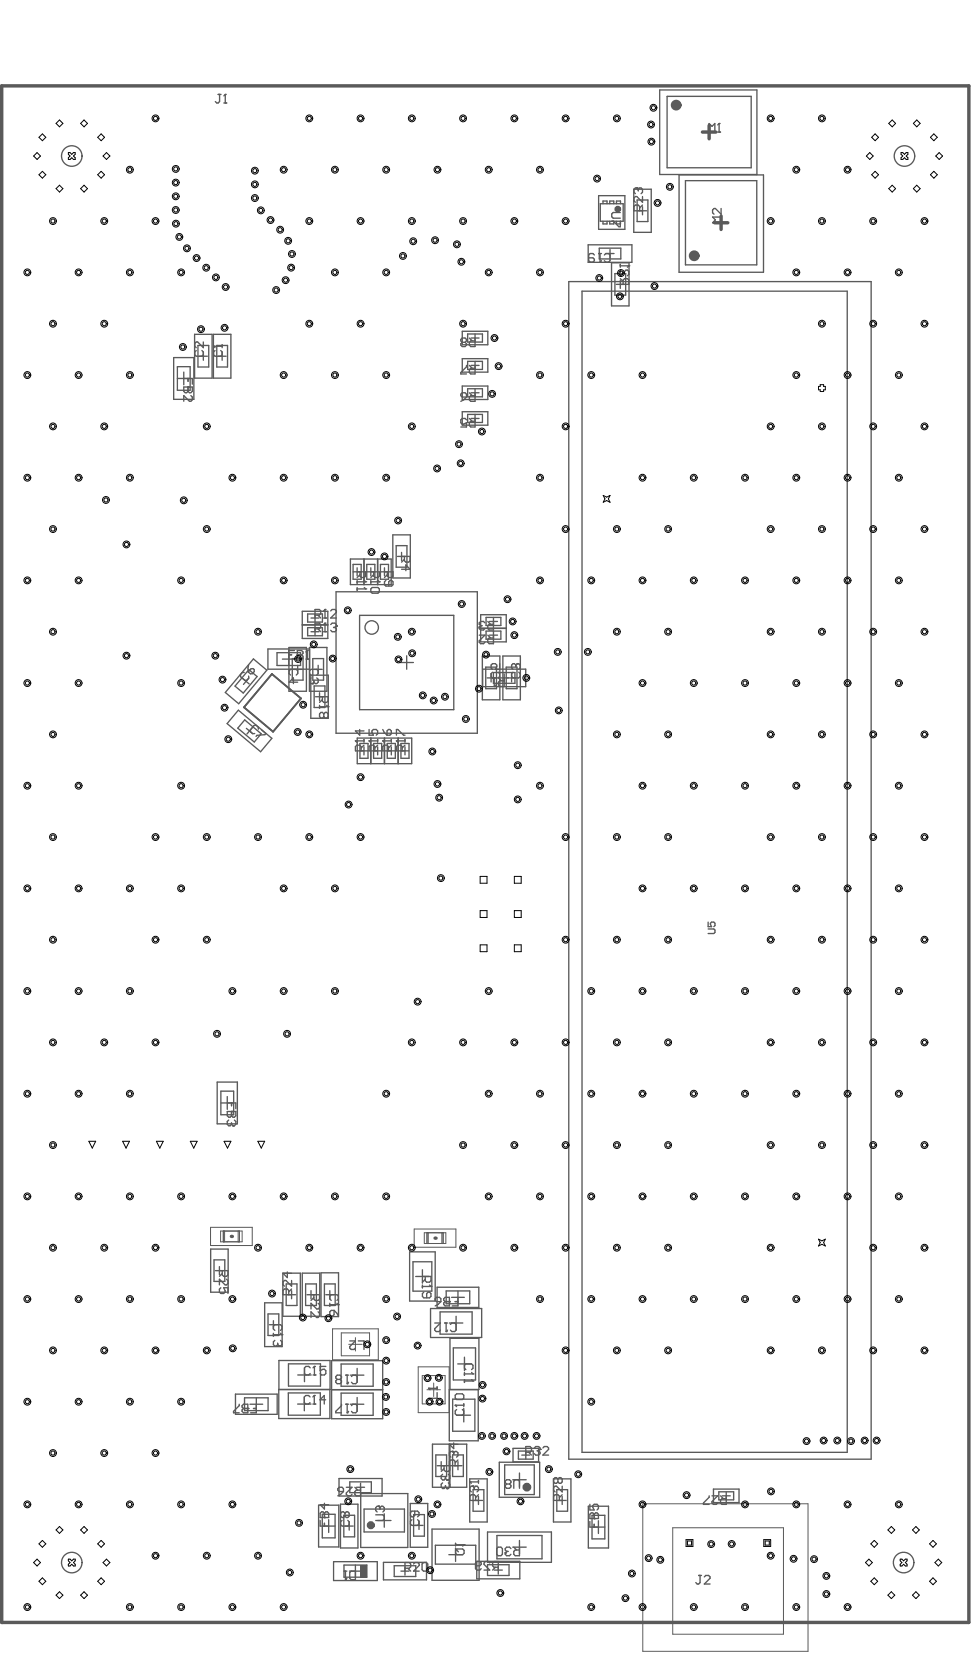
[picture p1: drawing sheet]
<svg xmlns="http://www.w3.org/2000/svg" width="242mm" height="412mm" viewBox="0 0 242 412" stroke-linecap="round" stroke-linejoin="round" font-family="sans-serif">
<g fill="none" stroke="#5a5a5a" stroke-width=".33">
<path d="M162.8 22.2h24v20.9h-24zM147.8 48.3h6.4v8.3h-6.4zM156.4 46.7h4.4v10.7h-4.4zM157.6 52h2M158.6 51v2M167.6 43.2h20.9v24h-20.9zM140.4 69.5h74.6v290.7h-74.6zM145.2 60.4h10.8v4.4h-10.8zM149.6 62.6h2M150.6 61.6v2M151 64.9h4.3v10.6h-4.3zM152.1 70.2h2"/>
<path d="M153.1 69.2v2M42.9 88.3h5v10.3h-5zM43.8 93.4h3.1M45.4 91.9v3.1M48 82.5h4.4v10.9h-4.4zM49.2 87.9h2M50.2 86.9v2M52.7 82.5h4.3v10.9h-4.3zM53.8 87.9h2M54.8 86.9v2M114.1 81.8h6.3v3.3h-6.3zM114.1 88.5h6.3v3.4h-6.3z"/>
<path d="M114.1 95.3h6.3v3.3h-6.3zM116.3 97h2M116.3 90.2h2M116.3 83.5h2M117.3 82.5v1.9M117.3 89.2v2M117.3 96v2M114.1 101.6h6.3v3.4h-6.3zM116.3 103.3h2M117.3 102.3v2M86.5 138h10.1v6.3h-10.1zM89.8 138v6.3"/>
<path d="M89.9 138v6.3M93.2 138v6.3M97 132h4.3v10.7h-4.3zM98.1 137.4h2M99.1 136.4v2M71.3 159.8h4.3v10.9h-4.3zM74.6 150.9h6.3v6.7h-6.3zM74.6 154.2h6.3M76.4 159.8h4.3v10.9h-4.3zM76.8 156h2M76.8 152.6h2M77.8 151.6v2"/>
<path d="M77.8 155v2M83 146.1h34.8v34.9h-34.8zM87.2 141.2h2M88.2 140.2v2M90.5 141.2h2M91.5 140.2v2M93.9 141.2h2M94.9 140.2v2M118.6 151.8h6.4v6.7h-6.4zM118.6 155.1h6.4M120.8 156.8h2M120.8 153.4h2"/>
<path d="M121.8 152.4v2M121.8 155.8v2M58.8 175.3l8.3 7-2.8 3.3-8.2-7zM60 167.6l1.5 1.3M60.8 179.8l1.5 1.3M61.4 167.4l-1.3 1.6M62.2 179.7l-1.3 1.5M62.6 162.7l3.3 2.8-7 8.2-3.3-2.7zM66.1 160.2h10.3v5h-10.3zM69.7 162.7h3.2M71.3 161.1v3.2M72.5 165.3h2"/>
<path d="M73.5 164.3v2M76.7 166.7h4.3v10.6h-4.3zM77.5 165.3h2M77.9 172h2M78.5 164.3v2M78.9 171v2M98.7 163.6h3.3M100.4 161.9v3.3M119.1 162h4.3v10.8h-4.3zM119.1 165.2h10.7v4.3h-10.7zM120.2 167.4h2M121.2 166.4v2"/>
<path d="M123.5 167.4h3.8M124.1 162h4.3v10.8h-4.3zM124.5 166.4v2M126.3 166.4v2M88.2 182.2h13.4v6.3h-13.4zM88.8 185.4h2M89.8 184.4v2M91.5 182.2v6.3M91.6 182.2v6.3M92.2 185.4h2M93.2 184.4v2M94.9 182.2v6.3"/>
<path d="M95.6 185.4h2M96.6 184.4v2M98.3 182.2v6.3M99 185.4h2M100 184.4v2M53.6 267.1h5v10.4h-5zM54.5 272.3h3.2M56.1 270.7v3.2M52 308.4h4.3v10.6h-4.3zM53.2 313.7h2M54.2 312.7v2M69.8 314.3h4.3v10.7h-4.3z"/>
<path d="M71 319.6h2M72 318.6v2M74.6 314.3h4.3v10.7h-4.3zM75.8 319.6h2M76.8 318.6v2M79.2 314.2h4.4v10.8h-4.4zM80.4 319.6h2M81.4 318.6v2M101.1 309.1h6.3v12.1h-6.3zM102.6 315.1h3.3M104.3 313.5v3.3M107.9 317.8h10.3v5h-10.3z"/>
<path d="M113 318.7v3.2M65.3 321.6h4.3v10.9h-4.3zM66.5 327h2M67.5 326.1v1.9M73.5 339.5h3.3M75.2 337.8v3.3M81.8 335.9h12.7v14.4h-12.7zM86.5 339.5h3.3M88.2 337.8v3.4M106.3 323h12.6v7.2h-12.6zM110.9 326.6h3.3M111.5 320.3h3.1"/>
<path d="M112.6 325v3.3M113 336.7h3.3M114.6 335.1v3.3M58.1 344.2h10.3v5h-10.3zM61.7 346.7h3.1M63.3 345.1v3.2M68.8 343v-7.1h12.7l-.1 14.3h-12.6v-7.1l12.7-.1M73.5 346.6h3.3M75.1 345v3.3M81.8 343.1h12.7M86.5 346.7h3.3M88.2 345v3.3"/>
<path d="M106.7 356.5h8.5v10.7h-8.5zM110.9 356.5v10.7M111.1 356.5v10.7M111.1 343v-12.6h7.1v12.6l-7.3 .1v12.6h7.1v-12.6M112.8 349.4h3.3M114.5 347.7v3.4M126.6 357.6h6.3v3.3h-6.3zM128.8 359.2h2M129.8 358.2v2M78.6 371.6h5v10.3h-5zM79.6 376.8h3.1M81.1 375.2v3.1"/>
<path d="M83.7 365h10.6v4.3h-10.6zM84 371.4h4.4v10.8h-4.4zM85.2 376.8h2M86.2 375.8v2M88 367.2h2M89 366.2v2M89 368.7h11.7v13.3h-11.7zM93.2 375.4h3.3M94.8 373.7v3.3M101.3 371.2h4.3v10.8h-4.3zM102.4 376.6h2M103.4 375.6v2"/>
<path d="M106.6 377.5h11.7v12.6h-11.7zM107.9 361.9h2M108.9 360.9v2M112 361.9h2M113 360.9v2M115.9 365.1h4.4v10.7h-4.4zM117.1 370.4h2M118.1 369.4v2M120.3 378.2h15.8v7.5h-15.8zM123.2 361h10v8.6h-10zM126.6 365.3h3.3M128.2 363.7v3.3"/>
<path d="M136.6 365.1h4.3v10.7h-4.3zM137.8 370.4h2M138.8 369.4v2M145.2 371.9h5v10.3h-5zM146.1 377h3.2M147.7 375.4v3.2M176.1 367.6h6.3v3.4h-6.3zM178.3 369.3h2M179.3 368.3v2M82.3 385.6h10.8v4.6h-10.8zM86.2 387.9h3M87.7 386.4v3"/>
<path d="M94.7 385.7h10.6v4.3h-10.6zM99 387.9h2M100 386.9v2M110.8 383.8h3.3M112.4 382.2v3.3M117.7 385.5h10.6v4.3h-10.6zM122 387.6h2M123 386.6v2M126.6 382h3.3M128.2 380.3v3.3"/>
</g>
<path d="M173.4 32.6h3.3M175 30.9v3.4M176.3 55h3.4M178 53.3v3.4" fill="none" stroke="#5a5a5a" stroke-width=".84"/>
<path d="M52 303h10.3v4.5h-10.3zM102.2 303.4h10.3v4.5h-10.3zM82.1 328.1h11.3v7.6h-11.3zM86.1 331.9h3.3M87.7 330.2v3.4M103.2 337.4h7.7v11.4h-7.7zM105.4 343.1h3.3M107.1 341.4v3.4M158.7 371.3h40.7v36.4h-40.7z" fill="none" stroke="#5a5a5a" stroke-width=".25"/>
<path d="M67.1 166.4l7.2 6-6.9 8.2-7.2-6z" fill="none" stroke="#5a5a5a" stroke-width=".42"/>
<g fill="#5a5a5a">
<circle cx="57.1" cy="305.2" r=".42"/>
<circle cx="107.4" cy="305.7" r=".42"/>
</g>
<g fill="none" stroke="#5a5a5a" stroke-width=".33">
<path d="M164.7 23.8h20.7v17.6h-20.7zM148.2 50.3h5.6v4.3h-5.6zM148.8 54.6v.7h1v-.7M148.8 50.3v-.7h1v.7M150.5 54.6v.7h1v-.7M150.5 50.3v-.7h1v.7M152.2 54.6v.7h1v-.7M152.2 50.3v-.7h1v.7M157.3 49.4h2.6v5.3h-2.6zM169.2 44.6h17.6v20.8h-17.6zM143.7 71.9h65.4v286.7h-65.4zM147.9 61.3h5.3v2.6h-5.3z"/>
<path d="M151.8 67.5h2.6v5.4h-2.6zM43.8 90.5h3.1v5.8h-3.1zM48.9 85.3h2.6v5.3h-2.6zM53.5 85.3h2.7v5.3h-2.7zM115.4 82.5h3.7v1.9h-3.7zM115.4 89.2h3.7v2h-3.7zM115.4 96h3.7v2h-3.7zM115.4 102.3h3.7v2h-3.7zM87.2 139.3h2v3.7h-2zM90.5 139.3h2v3.7h-2zM93.9 139.3h2v3.7h-2zM97.8 134.7h2.6v5.3h-2.6z"/>
<path d="M75.9 151.6h3.7v2h-3.7zM75.9 155h3.7v2h-3.7zM88.8 151.9h23.2v23.3h-23.2zM120 152.4h3.6v2h-3.6zM120 155.8h3.6v2h-3.6zM60.4 177.7l4.1 3.5-1.7 2-4.1-3.4zM61.4 165.3l2.1 1.7-3.5 4.1-2-1.7zM68.4 161.1h5.8v3.2h-5.8zM72.1 162.6h2.7v5.3h-2.7zM77.2 162.6h2.7v5.3h-2.7zM77.5 169.4h2.7v5.3h-2.7zM119.9 164.7h2.7v5.3h-2.7z"/>
<path d="M121.8 166h5.3v2.7h-5.3zM125 164.7h2.6v5.3h-2.6zM88.8 183.5h2v3.7h-2zM92.2 183.5h2v3.7h-2zM95.6 183.5h2v3.7h-2zM99 183.5h2v3.7h-2zM54.5 269.4h3.2v5.8h-3.2zM52.8 311h2.7v5.4h-2.7zM70.6 317h2.7v5.3h-2.7zM75.4 317h2.7v5.3h-2.7zM80.1 317h2.6v5.3h-2.6zM101.9 311.5h4.7v7.3h-4.7z"/>
<path d="M110.1 318.7h5.8v3.2h-5.8zM66.2 324.4h2.6v5.3h-2.6zM71.2 336.7h7.9v5.5h-7.9zM84.2 336.8h7.9v5.4h-7.9zM108.6 323.9h7.9v5.5h-7.9zM111.9 332.8h5.5v7.9h-5.5zM60.4 345.1h5.8v3.2h-5.8zM71.2 343.9h7.9v5.5h-7.9zM84.2 343.9h7.9v5.5h-7.9zM107.6 359.2h2.6v5.3h-2.6zM111.7 359.2h2.7v5.3h-2.7zM111.7 345.4h5.5v7.9h-5.5z"/>
<path d="M128 358.2h3.6v2h-3.6zM79.6 373.8h3.1v5.9h-3.1zM84.9 374.1h2.6v5.3h-2.6zM86.3 365.8h5.4v2.7h-5.4zM89.9 372.6h9.9v5.6h-9.9zM102.1 373.9h2.7v5.4h-2.7zM116.8 367.8h2.6v5.3h-2.6zM122.7 379.1h11.1v5.7h-11.1zM124.6 361.7h7.3v7.3h-7.3zM137.4 367.8h2.7v5.3h-2.7zM146.1 374.1h3.2v5.8h-3.2zM177.4 368.3h3.7v2h-3.7z"/>
<path d="M84.9 386.4h5.7v3h-5.7zM97.3 386.5h5.3v2.7h-5.3zM107.5 381.5h9.9v4.7h-9.9zM120.3 386.3h5.4v2.7h-5.4z"/>
</g>
<g fill="none" stroke="#5a5a5a" stroke-width=".25">
<path d="M54.5 303.9h5.3v2.7h-5.3zM55.1 303.9v2.7M55.4 303.9v2.7M58.8 303.9v2.7M59.1 303.9v2.7M104.7 304.3h5.3v2.7h-5.3zM105.4 304.3v2.7M105.7 304.3v2.7M109.1 304.3v2.7M109.4 304.3v2.7M84.2 329.1h7v5.6h-7zM104.2 339.6h5.7v7h-5.7z"/>
<path d="M166.1 377.2h27.3v26.3h-27.3z"/>
</g>
<path d="M67.1 166.4l7.2 6-6.9 8.2-7.2-6z" fill="none" stroke="#5a5a5a" stroke-width=".42"/>
<path d="M89.1 386.4h1.5v3h-1.5z" fill-rule="evenodd" fill="#5a5a5a"/>
<circle cx="91.5" cy="376.6" r=".5" fill="none" stroke="#5a5a5a" stroke-width="1"/>
<circle cx="130.1" cy="367.2" r=".5" fill="none" stroke="#5a5a5a" stroke-width="1.2"/>
<circle cx="152.5" cy="51.6" r=".42" fill="none" stroke="#5a5a5a" stroke-width=".83"/>
<g fill="none" stroke="#5a5a5a" stroke-width="1.3">
<circle cx="166.9" cy="26" r=".66"/>
<circle cx="171.4" cy="63.1" r=".66"/>
</g>
<g fill="none" stroke="#5a5a5a" stroke-width=".33">
<path d="M76.8 166.7l-.4-.4v-.7l.4-.3h1.4l.3 .3v.7l-.3 .4M76.8 167.4l-.4 .3v.7l.4 .4h.3M121.6 166l-.4 .3v.7l.4 .4h1.4l.3-.4v-.7l-.3-.3M123.3 163.8v1.5h-1l.3-.8v-.3l-.3-.4h-.7l-.4 .4v.7l.4 .4"/>
<circle cx="17.7" cy="38.5" r="2.53"/>
<circle cx="223.3" cy="38.5" r="2.53"/>
<circle cx="91.7" cy="154.9" r="1.66"/>
<circle cx="17.7" cy="385.8" r="2.53"/>
<circle cx="223" cy="385.8" r="2.53"/>
</g>
<circle cx="77.1" cy="168.8" r=".17" fill="#5a5a5a"/>
<path d="M71.7 166.7l-.3-.4v-.7l.3-.3h1.4l.4 .3v.7l-.4 .4M73.5 168.4h-2.1l1-1v1.4M77.5 168.4l-.4 .4M77.5 168.1v.3M78.2 167.4l.3 .3v.7l-.3 .4h-.4l-.3-.4M112.4 381v.7M112.4 382.4l.8 .7M112.4 381.4h2.2M112.8 382.4h1.4l.4 .4v.7l-.4 .3h-1.4l-.4-.3v-.7z" fill="none" stroke="#5a5a5a" stroke-width=".33"/>
<circle cx="114.6" cy="381.4" r=".17" fill="#5a5a5a"/>
<path d="M126.6 166l-.3 .3v.7l.3 .4h1.4l.4-.4v-.7l-.4-.3M127.7 163.8h.3l.4 .4v.7l-.4 .4M114.6 381.4l-.4 .3" fill="none" stroke="#5a5a5a" stroke-width=".33"/>
<circle cx="127.7" cy="163.8" r=".17" fill="#5a5a5a"/>
<path d="M153.1 70.2h2.1v-1.1l-.3-.3h-.7l-.4 .3v1.1M153.1 66.7v1.4l1.4-1.4h.4l.3 .3v.7l-.3 .4M153.1 68.8l.7 .7M153.1 65.3v.7M153.1 65.6h2.1M127.3 164.2v.3M127.3 164.2l-.3-.4h-.4l-.3 .4v.7l.3 .4M127.7 163.8l-.4 .4" fill="none" stroke="#5a5a5a" stroke-width=".33"/>
<circle cx="155.2" cy="65.6" r=".17" fill="#5a5a5a"/>
<path d="M155.2 65.6l-.3 .4M88.2 141.2h2.1v1l-.4 .4h-.7l-.3-.4v-1M88.2 143.3v.7M88.2 143.6h2.1M88.9 141.9l-.7 .7M117.4 386.6h1l.4-.4v-.3l-.4-.4h-.7l-.3 .4v1.4l.3 .3h.7l.4-.3M120.9 385.9l-.4-.4h-.7l-.3 .4v.3l1.4 1.4h-1.4M122.3 386.9l-.7 .7M123 386.9h-1.1l-.3-.3v-.7l.3-.4h1.1v2.1" fill="none" stroke="#5a5a5a" stroke-width=".33"/>
<circle cx="90.3" cy="143.6" r=".17" fill="#5a5a5a"/>
<path d="M88.2 145v.7M88.2 145.4h2.1M89.9 143.3l.4 .3" fill="none" stroke="#5a5a5a" stroke-width=".33"/>
<circle cx="90.3" cy="145.4" r=".17" fill="#5a5a5a"/>
<path d="M157.2 46.4h-.4l-.3 .4v.7l.3 .3M157.9 52v-1l-.4-.4h-.7l-.3 .4v1h2.1M158.6 48.5v1.4l-1.4-1.4h-.4l-.3 .4v.7l.3 .3M158.6 50.6l-.7 .7M89.9 145l.4 .4M94.9 141.2h2.1v1l-.3 .4h-.7l-.4-.4v-1M95.3 143.3l-.4 .3v.7l.4 .4h1.4l.3-.4v-.7l-.3-.3h-.4l-.3 .3v1.1M95.6 141.9l-.7 .7M101.7 375.2l-.4 .3v.7l.4 .4h1.4l.3-.4v-.7l-.3-.3M102.4 373.1v1l-.4 .4h-.3l-.4-.4v-.7l.4-.3h1.4l.3 .3v.7l-.3 .4" fill="none" stroke="#5a5a5a" stroke-width=".33"/>
<circle cx="157.2" cy="46.4" r=".17" fill="#5a5a5a"/>
<path d="M157.2 46.4l.3 .4M157.5 46.8v.3M157.5 46.8l.4-.4h.3l.4 .4v.7l-.4 .3M178 53.6h-2.1l.7 .7-.7 .7h2.1M178 51.5v1.4l-1.4-1.4h-.4l-.3 .3v.7l.3 .4M48.4 86.5l-.3 .4v.7l.3 .3h1.4l.4-.3v-.7l-.4-.4M50.2 84.4v1.4l-1.4-1.4h-.4l-.3 .4v.7l.3 .3M56.1 272.3h2.1v1.4M57.2 272.3v.7M57.2 274.4v1.1l-.4 .3h-.4l-.3-.3v-1.1h2.1" fill="none" stroke="#5a5a5a" stroke-width=".33"/>
<circle cx="57.2" cy="274.4" r=".17" fill="#5a5a5a"/>
<path d="M57.2 274.4v1.1l.3 .3h.4l.3-.3v-1.1M57.9 276.5l.3 .4v.7l-.3 .3h-.4" fill="none" stroke="#5a5a5a" stroke-width=".33"/>
<circle cx="57.5" cy="277.9" r=".17" fill="#5a5a5a"/>
<path d="M52.7 85.5h2.1M53.1 86.5l-.4 .4v.7l.4 .3h1.4l.3-.3v-.7l-.3-.4M54.8 85.1v.7M56.4 276.5l-.3 .4v.7l.3 .3h.4l.4-.3M57.2 277.6l.3 .3M57.2 277.2v.4" fill="none" stroke="#5a5a5a" stroke-width=".33"/>
<circle cx="52.7" cy="85.5" r=".17" fill="#5a5a5a"/>
<path d="M52.7 85.5l.4 .3M67.5 329.2v.7M67.5 329.5h2.1M67.8 328.5l-.3-.4v-.7l.3-.4h1.4l.4 .4v.7l-.4 .4" fill="none" stroke="#5a5a5a" stroke-width=".33"/>
<circle cx="69.6" cy="329.5" r=".17" fill="#5a5a5a"/>
<path d="M69.2 329.2l.4 .3M69.2 330.9l.4 .4v.7l-.4 .3h-.3" fill="none" stroke="#5a5a5a" stroke-width=".33"/>
<circle cx="68.9" cy="332.3" r=".17" fill="#5a5a5a"/>
<path d="M76.8 319.6h2.1v1.1l-.4 .3h-.7l-.3-.3v-1.1M67.8 330.9l-.3 .4v.7l.3 .3h.4l.3-.3M68.5 332l.4 .3M68.5 331.6v.4M77.5 320.3l-.7 .7M78.5 321.8l.4 .3v.7l-.4 .4h-.3l-1.4-1.4v1.4M78.5 323.9l.4 .3v.7l-.4 .4h-.3l-1.4-1.4v1.4M81.4 321.8v.7M81.4 322.1h2.1M81.8 321l-.4-.3v-.7l.4-.4h1.4l.3 .4v.7l-.3 .3" fill="none" stroke="#5a5a5a" stroke-width=".33"/>
<circle cx="83.5" cy="322.1" r=".17" fill="#5a5a5a"/>
<path d="M87.7 182.9h2.1M89.1 185.4v-1.1l-.3-.3h-.7l-.4 .3v1.1h2.1M89.8 184l-.7 .7M89.8 182.6v.7M81.8 323.5h.7v1.1l-.4 .3h-.3l-.4-.3v-.7zM82.5 323.5l.7 .7 .3 .7M83.2 321.8l.3 .3" fill="none" stroke="#5a5a5a" stroke-width=".33"/>
<circle cx="87.7" cy="182.9" r=".17" fill="#5a5a5a"/>
<path d="M87.7 182.9l.4 .4M88.8 180.1v1.4l-1.1-1.1h2.1M94.5 182.9h2.1M95.9 185.4v-1.1l-.4-.3h-.7l-.3 .3v1.1h2.1M96.6 184l-.7 .7M96.6 182.6v.7" fill="none" stroke="#5a5a5a" stroke-width=".33"/>
<circle cx="94.5" cy="182.9" r=".17" fill="#5a5a5a"/>
<path d="M94.5 182.9l.3 .4M94.5 180.1l.3 .7 .7 .7M95.5 180.4l.4-.3h.3l.4 .3v.8l-.4 .3h-.7zM108.9 361.9h2.1v1l-.3 .4h-.7l-.4-.4v-1M109.6 362.6l-.7 .7M110.7 364l.3 .3v.7l-.3 .4h-.4" fill="none" stroke="#5a5a5a" stroke-width=".33"/>
<circle cx="110.3" cy="365.4" r=".17" fill="#5a5a5a"/>
<path d="M109.3 364l-.4 .3v.7l.4 .4h.3l.4-.4M110 365l.3 .4M110 364.7v.3M110.7 366.1l.3 .3v.7l-.3 .4h-.4" fill="none" stroke="#5a5a5a" stroke-width=".33"/>
<circle cx="110.3" cy="367.5" r=".17" fill="#5a5a5a"/>
<path d="M114.6 338.8v.7M114.6 339.2h2.2M115 338.1l-.4-.3v-.7l.4-.4h1.4l.4 .4v.7l-.4 .3M109.3 366.1l-.4 .3v.7l.4 .4h.3l.4-.4M110 367.1l.3 .4M110 366.8v.3" fill="none" stroke="#5a5a5a" stroke-width=".33"/>
<circle cx="116.8" cy="339.2" r=".17" fill="#5a5a5a"/>
<path d="M116.4 338.8l.4 .4M114.6 340.6v.7M114.6 341h2.2" fill="none" stroke="#5a5a5a" stroke-width=".33"/>
<circle cx="116.8" cy="341" r=".17" fill="#5a5a5a"/>
<path d="M116.4 340.6l.4 .4M116.7 366.9h-.4l-.3 .4v.7l.3 .3M117.4 370.4v-1l-.4-.4h-.7l-.3 .4v1h2.1M118.1 369l-.7 .7" fill="none" stroke="#5a5a5a" stroke-width=".33"/>
<circle cx="116.7" cy="366.9" r=".17" fill="#5a5a5a"/>
<path d="M116 365.9h2.1M116.7 366.9l.3 .4M117 367.3v.3M117 367.3l.4-.4h.4l.3 .4v.7l-.3 .3M118.1 365.5v.7" fill="none" stroke="#5a5a5a" stroke-width=".33"/>
<circle cx="116" cy="365.9" r=".17" fill="#5a5a5a"/>
<g fill="none" stroke="#5a5a5a" stroke-width=".33">
<path d="M151 54.6h.4l1.4 1.4h.3v-1.4M153.1 52.5h-1.7l-.4 .3v.7l.4 .4h1.7M118.3 156.8h1.4l-1.4 1.4v.4l.3 .3h.7l.4-.3M120.4 156.8l.7 .7M121.8 156.8v2.1h-1l-.4-.3v-.7l.4-.4h1M174.8 229.3h1.4l.3 .3v.6l-.3 .3h-1.4M174.8 227.7v1.1h.8l-.2-.6v-.3l.2-.2h.6l.3 .2v.6l-.3 .3M54.2 313.7h2.1v1.1l-.4 .3h-.7l-.3-.3v-1.1M54.5 317.9l-.3 .4v.7l.3 .3h.7l.4-.3-.4-1.1h1.1v1.4M54.9 314.4l-.7 .7M55.9 315.8l.4 .4v.7l-.4 .3h-.3l-1.4-1.4v1.4M79 375.4v1.4h2.1"/>
<path d="M79 374.6h2.1v-1l-.3-.4h-.4l-.3 .4v1M80.1 376.1v.7M84.4 375.4l-.3 .3v.7l.3 .4h1.4l.4-.4v-.7l-.4-.3M85.1 373.6l-.3-.4h-.4l-.3 .4v.7l.3 .3h.4l.3-.3M85.1 373.6l.4-.4h.3l.4 .4v.7l-.4 .3h-.3l-.4-.3M85.1 373.6v.7M116 365.9l.3 .3M137.7 365.2l-.3-.4h-.4l-.3 .4v.7l.3 .3h.4l.3-.3M137.7 365.2l.4-.4h.3l.4 .4v.7l-.4 .3h-.3l-.4-.3M137.7 365.2v.7M138.1 370.4v-1l-.4-.4h-.7l-.3 .4v1h2.1M138.8 366.9v1.4l-1.4-1.4h-.4l-.3 .4v.7l.3 .3"/>
<path d="M138.8 369l-.7 .7M100 387.2h1l.4-.4v-.7l-.4-.3h-1v2.1M100.7 387.2l.7 .7M102.1 386.1l.3-.3h.7l.4 .3v.4l-1.4 1.4h1.4M104.2 386.1l.3-.3h.7l.4 .3v1.4l-.4 .4h-.7l-.3-.4z"/>
</g>
<circle cx="80.1" cy="374.6" r=".17" fill="#5a5a5a"/>
<path d="M71.3 161.7h.7M72.7 160.6h-1.4v2.1M73.4 160.6v2.1h1l.4-.3v-.4l-.4-.3h-1M79 374.6v-1l.4-.4h.3l.4 .4v1M80.1 371.1v1.4l-1.1-1h2.1" fill="none" stroke="#5a5a5a" stroke-width=".33"/>
<circle cx="73.4" cy="161.7" r=".17" fill="#5a5a5a"/>
<path d="M73.4 160.6h1l.4 .4v.3l-.4 .4h-1M75.5 162.7h.7M75.9 160.6v2.1" fill="none" stroke="#5a5a5a" stroke-width=".33"/>
<circle cx="75.9" cy="160.6" r=".17" fill="#5a5a5a"/>
<path d="M91.5 141.2h2.1v1l-.3 .4h-.7l-.4-.4v-1M91.5 143.3v.7M91.5 143.6h2.1M92.2 141.9l-.7 .7M75.9 160.6l-.4 .4" fill="none" stroke="#5a5a5a" stroke-width=".33"/>
<circle cx="93.6" cy="143.6" r=".17" fill="#5a5a5a"/>
<path d="M91.5 145.4l.4-.4h1.4l.3 .4v.7l-.3 .4h-1.4l-.4-.4zM93.3 143.3l.3 .3M112.4 346.9h2.1M112.7 348l-.3 .3v.7l.3 .4h1.4l.4-.4v-.7l-.4-.3M114.5 346.6v.7" fill="none" stroke="#5a5a5a" stroke-width=".33"/>
<circle cx="112.4" cy="346.9" r=".17" fill="#5a5a5a"/>
<path d="M118.3 154.8v.4l.3 .3h.7l.4-.3M120.4 153.4l.7 .7M121.8 153.4v2.1h-1l-.4-.3v-.7l.4-.4h1M112.4 346.9l.3 .4M112.7 344.1h1.4l.4 .4v.7l-.4 .3h-1.4l-.3-.3v-.7z" fill="none" stroke="#5a5a5a" stroke-width=".33"/>
<circle cx="118.3" cy="154.8" r=".17" fill="#5a5a5a"/>
<path d="M118.6 154.5l-.3 .3M118.6 154.5h.4M119.7 153.8l-.4-.4h-.7l-.3 .4v.3l.3 .4M145.6 375.6v1.4h2.1M145.6 374.9h2.1v-1.1l-.3-.3h-.4l-.3 .3v1.1M146.7 376.3v.7" fill="none" stroke="#5a5a5a" stroke-width=".33"/>
<circle cx="146.7" cy="374.9" r=".17" fill="#5a5a5a"/>
<path d="M92.7 374h1.8l.3 .3v.7l-.3 .4h-1.8M93.4 371.9h-.3l-.4 .3v.7l.4 .4M145.6 374.9v-1.1l.4-.3h.3l.4 .3v1.1M145.6 371.4v1.4h1.1l-.4-1.1 .4-.3h.7l.3 .3v.7l-.3 .4" fill="none" stroke="#5a5a5a" stroke-width=".33"/>
<circle cx="93.4" cy="371.9" r=".17" fill="#5a5a5a"/>
<path d="M91.1 182.9h2.1M92.5 185.4v-1.1l-.3-.3h-.7l-.4 .3v1.1h2.1M93.2 184l-.7 .7M93.2 182.6v.7M93.4 371.9l.4 .3M93.8 372.2v.4M93.8 372.2l.3-.3h.4l.3 .3v.7l-.3 .4" fill="none" stroke="#5a5a5a" stroke-width=".33"/>
<circle cx="91.1" cy="182.9" r=".17" fill="#5a5a5a"/>
<path d="M78.9 172h2.1v1.1l-.4 .3h-.7l-.3-.3v-1.1M78.9 174.1v.7M78.9 174.5h2.1M79.6 172.7l-.7 .7M91.1 182.9l.4 .4M91.1 180.1v1.4h1.1l-.4-.7v-.4l.4-.3h.7l.3 .3v.8l-.3 .3" fill="none" stroke="#5a5a5a" stroke-width=".33"/>
<circle cx="81" cy="174.5" r=".17" fill="#5a5a5a"/>
<path d="M79.9 176.2l.4-.3h.3l.4 .3v.7l-.4 .4h-.3l-.4-.4M79.9 176.2l-.3-.3h-.4l-.3 .3v.7l.3 .4h.4l.3-.4M79.9 176.2v.7M80.6 174.1l.4 .4M104.3 315.1h2.1v1.1l-.4 .3h-.7l-.3-.3v-1.1M104.3 317.2v.8M104.3 317.6h2.1M105 315.8l-.7 .7" fill="none" stroke="#5a5a5a" stroke-width=".33"/>
<circle cx="106.4" cy="317.6" r=".17" fill="#5a5a5a"/>
<path d="M104.6 319l-.3 .4v.7l.3 .3h1.4l.4-.3v-.7l-.4-.4h-.3l-.4 .4v1M106 317.2l.4 .4M111.6 358.3h-.3l-.4 .4v.7l.4 .3M112.3 361.9v-1.1l-.3-.4h-.7l-.4 .4v1.1h2.1M113 360.4l-.7 .8" fill="none" stroke="#5a5a5a" stroke-width=".33"/>
<circle cx="111.6" cy="358.3" r=".17" fill="#5a5a5a"/>
<path d="M111.6 358.3l.4 .4M112 356.2v1.4l-1.1-1h2.1M112 358.7v.3M112 358.7l.3-.4h.4l.3 .4v.7l-.3 .3" fill="none" stroke="#5a5a5a" stroke-width=".33"/>
<path d="M105.8 342.7h2.1M107.9 343.8v1.4h-2.1M107.9 342.4v.7" fill="none" stroke="#5a5a5a" stroke-width=".34"/>
<circle cx="105.8" cy="342.7" r=".17" fill="#5a5a5a"/>
<path d="M105.8 342.7l.3 .4" fill="none" stroke="#5a5a5a" stroke-width=".34"/>
<path d="M99.1 137.4h2.1v1l-.3 .4h-.7l-.4-.4v-1M99.8 138.1l-.7 .7M99.1 140.5h2.1l-1-1v1.4M97.9 182.9h2.1M99.3 185.4v-1.1l-.4-.3h-.7l-.3 .3v1.1h2.1M100 184l-.7 .7M100 182.6v.7" fill="none" stroke="#5a5a5a" stroke-width=".33"/>
<circle cx="97.9" cy="182.9" r=".17" fill="#5a5a5a"/>
<path d="M45.4 93.4h2.1v1.4M46.4 93.4v.7M46.4 95.5v1.1l-.3 .4h-.4l-.3-.4v-1.1h2.1M97.9 182.9l.3 .4M97.9 181.5v-1.4h.3l1.4 1.4h.4" fill="none" stroke="#5a5a5a" stroke-width=".33"/>
<circle cx="46.4" cy="95.5" r=".17" fill="#5a5a5a"/>
<path d="M46.4 95.5v1.1l.4 .4h.3l.4-.4v-1.1M47.1 97.7l.4 .3v.7l-.4 .4h-.3l-1.4-1.4v1.4M70.9 314v1.4l-1-1h2.1M71.3 319.6v-1l-.4-.4h-.7l-.3 .4v1h2.1M72 316.1v1.4l-1.4-1.4h-.4l-.3 .4v.7l.3 .3M72 318.2l-.7 .7M84.9 387.9h.7M85.3 387.9v2.1M86.7 387.9h1v2.1h-1l-.4-.4v-1.4z" fill="none" stroke="#5a5a5a" stroke-width=".33"/>
<circle cx="85.3" cy="390" r=".17" fill="#5a5a5a"/>
<path d="M61.2 347.7h-1.1l-.3-.3v-.4l.3-.3h1.1v2.1M62.6 347.7h.7M63.3 346.7v2.1h-1.4M83.7 367.2h.7l.4 .3v.7h-1.1l-.3-.3v-.4zM84.8 368.2l-.7 .7-.7 .4M85.5 367.2h1.4l-1.4 1.4v.3l.3 .4h.7l.4-.4M87.6 367.2l.7 .7M89 367.2v2.1h-1.1l-.3-.4v-.7l.3-.3h1.1M85.6 389.6l-.3 .4" fill="none" stroke="#5a5a5a" stroke-width=".33"/>
<circle cx="61.2" cy="347.7" r=".17" fill="#5a5a5a"/>
<path d="M59.1 346.7v.3l-1.5 1.4v.4h1.5M61.2 347.7h-1.1l-.3 .4v.3l.3 .4h1.1M85.3 346.7h.7M85.7 346.7v2.1M86.7 347l.4-.3h.7l.4 .3v1.4l-.4 .4h-.7l-.4-.4" fill="none" stroke="#5a5a5a" stroke-width=".33"/>
<circle cx="85.7" cy="348.8" r=".17" fill="#5a5a5a"/>
<path d="M85.3 339.5h.7M85.7 339.5v2.1M86.7 339.8l.4-.3h.7l.4 .3v1.5l-.4 .3h-.7l-.4-.3M84.3 346.7v.3l-1.4 1.4v.4h1.4M86 348.4l-.3 .4" fill="none" stroke="#5a5a5a" stroke-width=".33"/>
<circle cx="85.7" cy="341.6" r=".17" fill="#5a5a5a"/>
<path d="M77.8 151.9h1l.4-.4v-.7l-.4-.3h-1v2.1M78.5 151.9l.7 .7M79.9 152.6h.7M80.2 150.5v2.1M83.2 340.6l-.3 .3v.4l.3 .3h.7l.4-.3v-.4l-.4-.3M83.2 340.6l-.3-.4v-.4l.3-.3h.7l.4 .3v.4l-.4 .4M83.2 340.6h.7M86 341.3l-.3 .3" fill="none" stroke="#5a5a5a" stroke-width=".33"/>
<circle cx="80.2" cy="150.5" r=".17" fill="#5a5a5a"/>
<path d="M53.8 23.3h.8M54.2 23.3v1.8l-.4 .3h-.3l-.4-.3M55.3 25.4h.7M55.6 23.3v2.1M80.2 150.5l-.3 .3M81.6 150.8l.4-.3h.7l.3 .3v.4l-1.4 1.4h1.4" fill="none" stroke="#5a5a5a" stroke-width=".33"/>
<circle cx="55.6" cy="23.3" r=".17" fill="#5a5a5a"/>
<path d="M55.6 23.3l-.3 .4M147.8 62.6h.7M148.1 62.6v2.1M149.2 63l.3-.4h.7l.4 .4v1.4l-.4 .3h-.7l-.3-.3" fill="none" stroke="#5a5a5a" stroke-width=".33"/>
<circle cx="148.1" cy="64.7" r=".17" fill="#5a5a5a"/>
<path d="M146.7 63l-.3-.4h-.7l-.4 .4v1.4l.4 .3h.7l.3-.3v-.4l-.3-.3h-1.1M148.5 64.4l-.4 .3M76.5 344.9l-.3-.4h-.7l-.4 .4v1.4l.4 .3h.7l.3-.3M77.2 346.6h.7M77.6 344.5v2.1" fill="none" stroke="#5a5a5a" stroke-width=".33"/>
<path d="M86.3 331h1.4l-1.4 1.5v.3l.4 .4h.7l.3-.4M88.4 331h1.4v2.2" fill="none" stroke="#5a5a5a" stroke-width=".34"/>
<circle cx="77.6" cy="344.5" r=".17" fill="#5a5a5a"/>
<path d="M76.6 337.7l-.4-.4h-.7l-.3 .4v1.4l.3 .4h.7l.4-.4M77.3 339.5h.7M77.6 337.3v2.2M77.6 344.5l-.4 .4M80.4 345.6h-1.4l1-1.1v2.1" fill="none" stroke="#5a5a5a" stroke-width=".33"/>
<circle cx="77.6" cy="337.3" r=".17" fill="#5a5a5a"/>
<path d="M77.8 155.3h1l.4-.4v-.7l-.4-.4h-1v2.2M78.5 155.3l.7 .7M79.9 156h.7M80.2 153.8v2.2M77.6 337.3l-.3 .4M80.4 337.3h-1.4v1.1l.7-.4h.4l.3 .4v.7l-.3 .4h-.7l-.4-.4" fill="none" stroke="#5a5a5a" stroke-width=".33"/>
<circle cx="80.2" cy="153.8" r=".17" fill="#5a5a5a"/>
<path d="M80.2 153.8l-.3 .4M81.6 154.2l.4-.4h.7l.3 .4v.4" fill="none" stroke="#5a5a5a" stroke-width=".33"/>
<circle cx="83" cy="154.6" r=".17" fill="#5a5a5a"/>
<path d="M82.3 154.9h.4M82.7 154.9l.3 .4v.3l-.3 .4h-.7l-.4-.4M83 154.6l-.3 .3M129.8 358.5h1l.4-.3v-.7l-.4-.4h-1v2.1M130.5 358.5l.7 .7M131.9 357.5l.3-.4h.7l.4 .4v.3" fill="none" stroke="#5a5a5a" stroke-width=".33"/>
<path d="M172.5 389h.7M172.8 389v1.7l-.3 .4h-.4l-.4-.4M173.9 389.3l.3-.3h.7l.4 .3v.4l-1.4 1.4h1.4" fill="none" stroke="#5a5a5a" stroke-width=".34"/>
<circle cx="133.3" cy="357.8" r=".17" fill="#5a5a5a"/>
<path d="M175 32.6v-2.1l.7 .7 .7-.7v2.1M177.2 32.6h.7M177.5 30.5v2.1M132.6 358.2h.3M132.9 358.2l.4 .3v.4l-.4 .3h-.7l-.3-.3M133.3 357.8l-.4 .4M134 357.5l.4-.4h.7l.3 .4v.3l-1.4 1.4h1.4M175 369.3v.3l-1.4 1.5v.3h1.4M175.7 369.3h1.5l-1.5 1.4v.4l.4 .3h.7l.4-.3M177.9 369.3l.7 .7M179.3 369.3v2.1h-1.1l-.3-.3v-.8l.3-.3h1.1" fill="none" stroke="#5a5a5a" stroke-width=".33"/>
<circle cx="177.5" cy="30.5" r=".17" fill="#5a5a5a"/>
<path d="M177.5 30.5l-.3 .3M60.3 166h-.5l-.5 .6 .1 .5 1.1 .9 .5-.1 .4-.5v-.5M61.4 164.2l-.2 .7 .1 1M62 165.1h.5l.2 .2 .1 .5-.5 .5-.5 .1-.5-.5zM63.8 180l-.1-.5-.5-.4h-.5l-.9 1.1 .1 .5 .5 .4h.5M64.6 180.2l1 .9-.2 .3-2 .1-.2 .3M124.7 383.4v.3l.4 .4h.7l.3-.4M126.8 382l.7 .7M128.2 382v2.1h-1l-.4-.4v-.7l.4-.3h1" fill="none" stroke="#5a5a5a" stroke-width=".33"/>
<circle cx="124.7" cy="383.4" r=".17" fill="#5a5a5a"/>
<path d="M109.8 326.6h.7M110.1 326.6v2.1M111.2 327l.3-.4h.7l.4 .4v1.4l-.4 .3h-.7l-.3-.3M123 382h.7l.3 .3v1.4l-.3 .4h-.7l-.4-.4v-1.4zM125.1 383l-.4 .4M125.1 383h.3M126.1 382.3l-.3-.3h-.7l-.4 .3v.4l.4 .3" fill="none" stroke="#5a5a5a" stroke-width=".33"/>
<circle cx="110.1" cy="328.7" r=".17" fill="#5a5a5a"/>
<path d="M107.3 326.6h1.4l-1.4 1.4v.4l.4 .3h.7l.3-.3M110.5 328.4l-.4 .3M110.9 321.3h-1l-.4-.3v-.4l.4-.3h1v2.1M112.3 321.3h.7M113 320.3v2.1h-1.4" fill="none" stroke="#5a5a5a" stroke-width=".33"/>
<circle cx="110.9" cy="321.3" r=".17" fill="#5a5a5a"/>
<g fill="none" stroke="#5a5a5a" stroke-width=".33">
<path d="M114.1 84.5l-.4-.3v-.4l.4-.3h.7l.3 .3v.4l-.3 .3M114.1 84.5l-.4 .4v.3l.4 .4h.7l.3-.4v-.3l-.3-.4M114.1 97h.7l.3 .3v.7h-1l-.4-.3v-.4zM114.1 84.5h.7M115.1 90.2v.4l-1.4 1.4v.3h1.4M115.1 98l-.7 .7-.7 .4M115.9 97l.7 .7M115.9 90.2l.7 .7M115.9 83.5l.7 .7M117.3 83.5v2.1h-1.1l-.3-.4v-.7l.3-.3h1.1M117.3 90.2v2.1h-1.1l-.3-.3v-.7l.3-.4h1.1M117.3 97v2.1h-1.1l-.3-.4v-.7l.3-.3h1.1"/>
<path d="M115.1 103.7l-.3-.4h-.7l-.4 .4v.7l.4 .3 1-.3v1h-1.4M115.9 103.3l.7 .7M117.3 103.3v2.1h-1.1l-.3-.3v-.7l.3-.4h1.1M121.6 167.4h.7M122 167.4v2.1M123 167.4l.7 .7M124.5 167.4v2.1h-1.1l-.4-.4v-.7l.4-.3h1.1M107.8 320.3h.7l.3 .3v.7h-1l-.4-.3v-.4zM108.8 321.3l-.7 .7-.7 .4M110.9 321.3h-1l-.4 .4v.3l.4 .4h1M125.1 366.4l-.4-.4v-.3l.4-.4h.7l.3 .4v.3l-.3 .4M125.1 366.4l-.4 .3v.4l.4 .3h.7l.3-.3v-.4l-.3-.3"/>
<path d="M125.1 366.4h.7M126.8 367.4v-1.7l.4-.4h.7l.3 .4v1.7"/>
</g>
<circle cx="122" cy="169.5" r=".17" fill="#5a5a5a"/>
<path d="M122.3 169.1l-.3 .4" fill="none" stroke="#5a5a5a" stroke-width=".33"/>
<path d="M.4 21.2h238.8v379.4h-238.8z" fill="none" stroke="#5a5a5a" stroke-width=".84"/>
<g fill="none" stroke="#000" stroke-width=".25">
<path d="M9.1 37.7l.9 .8-.9 .9-.8-.9zM10.5 33.1l.8 .8-.8 .8-.9-.8zM14.7 29.6l.8 .9-.8 .8-.9-.8zM16.9 37.7h.4l.4 .4 .4-.4h.5v.4l-.5 .4 .5 .4v.5h-.5l-.4-.5-.4 .5h-.4v-.5l.4-.4-.4-.4zM20.7 29.6l.9 .9-.9 .8-.8-.8zM25 33.1l.8 .8-.8 .8-.9-.8zM26.3 37.7l.8 .8-.8 .9-.9-.9zM214.7 37.7l.8 .8-.8 .9-.9-.9zM216 33.1l.9 .8-.9 .8-.8-.8zM220.2 29.6l.9 .9-.9 .8-.8-.8zM222.4 37.7h.4l.5 .4 .4-.4h.4v.4l-.4 .4 .4 .4v.5h-.4l-.4-.5-.5 .5h-.4v-.5l.4-.4-.4-.4zM226.3 29.6l.8 .9-.8 .8-.9-.8z"/>
<path d="M230.5 33.1l.9 .8-.9 .8-.8-.8zM231.8 37.7l.9 .8-.9 .9-.8-.9zM10.5 42.3l.8 .8-.8 .9-.9-.9zM14.7 45.7l.8 .9-.8 .8-.9-.8zM20.7 45.7l.9 .9-.9 .8-.8-.8zM25 42.3l.8 .8-.8 .9-.9-.9zM216 42.3l.9 .8-.9 .9-.8-.9zM220.2 45.7l.9 .9-.9 .8-.8-.8zM226.3 45.7l.8 .9-.8 .8-.9-.8zM230.5 42.3l.9 .8-.9 .9-.8-.9zM202.5 95h.8v.4h.4v.8h-.4v.5h-.8v-.5h-.5v-.8h.5zM148.9 122.3l.8 .4 .9-.4-.4 .9 .4 .8-.9-.4-.8 .4 .4-.8z"/>
<path d="M118.5 216.4h1.7v1.7h-1.7zM127 216.4h1.6v1.7h-1.6zM118.5 224.8h1.7v1.7h-1.7zM118.5 233.3h1.7v1.7h-1.7zM127 224.8h1.6v1.7h-1.6zM127 233.3h1.6v1.7h-1.6zM21.9 281.8h1.7l-.8 1.7zM30.3 281.8h1.7l-.9 1.7zM38.6 281.8h1.7l-.9 1.7zM47 281.8h1.7l-.9 1.7zM55.3 281.8h1.7l-.8 1.7zM63.6 281.8h1.7l-.8 1.7z"/>
<path d="M202 305.9l.9 .4 .8-.4-.4 .9 .4 .8-.8-.4-.9 .4 .5-.8zM14.7 376.9l.8 .8-.8 .9-.9-.9zM20.7 376.9l.9 .8-.9 .9-.8-.9zM220 376.9l.9 .8-.9 .9-.8-.9zM226.1 376.9l.8 .8-.8 .9-.9-.9zM9.1 384.9l.9 .9-.9 .8-.8-.8zM10.5 389.5l.8 .9-.8 .8-.9-.8zM10.5 380.3l.8 .8-.8 .9-.9-.9zM14.7 393l.8 .8-.8 .9-.9-.9zM16.9 384.9h.4l.4 .4 .4-.4h.5v.4l-.5 .5 .5 .4v.4h-.5l-.4-.4-.4 .4h-.4v-.4l.4-.4-.4-.5zM20.7 393l.9 .8-.9 .9-.8-.9zM25 389.5l.8 .9-.8 .8-.9-.8z"/>
<path d="M25 380.3l.8 .8-.8 .9-.9-.9zM26.3 384.9l.8 .9-.8 .8-.9-.8zM169.3 380.1h1.7v1.7h-1.7zM169.7 380.4h1v1.1h-1zM188.5 380.1h1.7v1.7h-1.7zM188.9 380.4h1v1.1h-1zM214.5 384.9l.8 .9-.8 .8-.9-.8zM215.8 389.5l.8 .9-.8 .8-.8-.8zM215.8 380.3l.8 .8-.8 .9-.8-.9zM220 393l.9 .8-.9 .9-.8-.9zM222.2 384.9h.4l.4 .4 .5-.4h.4v.4l-.4 .5 .4 .4v.4h-.4l-.5-.4-.4 .4h-.4v-.4l.4-.4-.4-.5zM226.1 393l.8 .8-.8 .9-.9-.9z"/>
<path d="M230.3 389.5l.8 .9-.8 .8-.8-.8zM230.3 380.3l.8 .8-.8 .9-.8-.9zM231.6 384.9l.9 .9-.9 .8-.8-.8z"/>
<circle cx="38.4" cy="29.2" r=".84"/>
<circle cx="38.4" cy="29.2" r=".51"/>
<circle cx="76.3" cy="29.2" r=".84"/>
<circle cx="76.3" cy="29.2" r=".51"/>
<circle cx="89" cy="29.2" r=".84"/>
<circle cx="89" cy="29.2" r=".51"/>
<circle cx="101.7" cy="29.2" r=".84"/>
<circle cx="101.7" cy="29.2" r=".51"/>
<circle cx="114.3" cy="29.2" r=".84"/>
<circle cx="114.3" cy="29.2" r=".51"/>
<circle cx="127" cy="29.2" r=".84"/>
<circle cx="127" cy="29.2" r=".51"/>
<circle cx="139.6" cy="29.2" r=".84"/>
<circle cx="139.6" cy="29.2" r=".51"/>
<circle cx="152.3" cy="29.2" r=".84"/>
<circle cx="152.3" cy="29.2" r=".51"/>
<circle cx="160.7" cy="30.7" r=".84"/>
<circle cx="160.7" cy="30.7" r=".51"/>
<circle cx="160.8" cy="35" r=".84"/>
<circle cx="160.8" cy="35" r=".51"/>
<circle cx="161.3" cy="26.6" r=".84"/>
<circle cx="161.3" cy="26.6" r=".51"/>
<circle cx="190.2" cy="29.2" r=".84"/>
<circle cx="190.2" cy="29.2" r=".51"/>
<circle cx="202.9" cy="29.2" r=".84"/>
<circle cx="202.9" cy="29.2" r=".51"/>
<circle cx="13.1" cy="54.6" r=".84"/>
<circle cx="13.1" cy="54.6" r=".51"/>
<circle cx="25.7" cy="54.6" r=".84"/>
<circle cx="25.7" cy="54.6" r=".51"/>
<circle cx="32.1" cy="41.9" r=".84"/>
<circle cx="32.1" cy="41.9" r=".51"/>
<circle cx="38.4" cy="54.6" r=".84"/>
<circle cx="38.4" cy="54.6" r=".51"/>
<circle cx="43.4" cy="41.7" r=".84"/>
<circle cx="43.4" cy="45.1" r=".84"/>
<circle cx="43.4" cy="51.8" r=".84"/>
<circle cx="43.4" cy="48.5" r=".84"/>
<circle cx="43.4" cy="45.1" r=".51"/>
<circle cx="43.4" cy="41.7" r=".51"/>
<circle cx="43.4" cy="51.8" r=".51"/>
<circle cx="43.4" cy="48.5" r=".51"/>
<circle cx="43.4" cy="55.2" r=".84"/>
<circle cx="43.4" cy="55.2" r=".51"/>
<circle cx="44.3" cy="58.5" r=".84"/>
<circle cx="44.3" cy="58.5" r=".51"/>
<circle cx="62.9" cy="48.9" r=".84"/>
<circle cx="62.9" cy="42.1" r=".84"/>
<circle cx="62.9" cy="45.5" r=".84"/>
<circle cx="62.9" cy="45.5" r=".51"/>
<circle cx="62.9" cy="42.1" r=".51"/>
<circle cx="62.9" cy="48.9" r=".51"/>
<circle cx="64.4" cy="51.9" r=".84"/>
<circle cx="64.4" cy="51.9" r=".51"/>
<circle cx="66.8" cy="54.3" r=".84"/>
<circle cx="66.8" cy="54.3" r=".51"/>
<circle cx="69.2" cy="56.7" r=".84"/>
<circle cx="69.2" cy="56.7" r=".51"/>
<circle cx="70" cy="41.9" r=".84"/>
<circle cx="70" cy="41.9" r=".51"/>
<circle cx="71.1" cy="59.5" r=".84"/>
<circle cx="71.1" cy="59.5" r=".51"/>
<circle cx="76.3" cy="54.6" r=".84"/>
<circle cx="76.3" cy="54.6" r=".51"/>
<circle cx="82.7" cy="41.9" r=".84"/>
<circle cx="82.7" cy="41.9" r=".51"/>
<circle cx="89" cy="54.6" r=".84"/>
<circle cx="89" cy="54.6" r=".51"/>
<circle cx="95.3" cy="41.9" r=".84"/>
<circle cx="95.3" cy="41.9" r=".51"/>
<circle cx="101.7" cy="54.6" r=".84"/>
<circle cx="101.7" cy="54.6" r=".51"/>
<circle cx="102" cy="59.6" r=".84"/>
<circle cx="102" cy="59.6" r=".51"/>
<circle cx="107.4" cy="59.3" r=".84"/>
<circle cx="107.4" cy="59.3" r=".51"/>
<circle cx="108" cy="41.9" r=".84"/>
<circle cx="108" cy="41.9" r=".51"/>
<circle cx="114.3" cy="54.6" r=".84"/>
<circle cx="114.3" cy="54.6" r=".51"/>
<circle cx="120.6" cy="41.9" r=".84"/>
<circle cx="120.6" cy="41.9" r=".51"/>
<circle cx="127" cy="54.6" r=".84"/>
<circle cx="127" cy="54.6" r=".51"/>
<circle cx="133.3" cy="41.9" r=".84"/>
<circle cx="133.3" cy="41.9" r=".51"/>
<circle cx="139.6" cy="54.6" r=".84"/>
<circle cx="139.6" cy="54.6" r=".51"/>
<circle cx="147.4" cy="44.1" r=".84"/>
<circle cx="147.4" cy="44.1" r=".51"/>
<circle cx="162.3" cy="50.1" r=".84"/>
<circle cx="162.3" cy="50.1" r=".51"/>
<circle cx="165.3" cy="46.1" r=".84"/>
<circle cx="165.3" cy="46.1" r=".51"/>
<circle cx="190.2" cy="54.6" r=".84"/>
<circle cx="190.2" cy="54.6" r=".51"/>
<circle cx="196.6" cy="41.9" r=".84"/>
<circle cx="196.6" cy="41.9" r=".51"/>
<circle cx="202.9" cy="54.6" r=".84"/>
<circle cx="202.9" cy="54.6" r=".51"/>
<circle cx="209.2" cy="41.9" r=".84"/>
<circle cx="209.2" cy="41.9" r=".51"/>
<circle cx="215.5" cy="54.6" r=".84"/>
<circle cx="215.5" cy="54.6" r=".51"/>
<circle cx="228.2" cy="54.6" r=".84"/>
<circle cx="228.2" cy="54.6" r=".51"/>
<circle cx="6.7" cy="67.2" r=".84"/>
<circle cx="6.7" cy="67.2" r=".51"/>
<circle cx="13.1" cy="79.9" r=".84"/>
<circle cx="13.1" cy="79.9" r=".51"/>
<circle cx="19.4" cy="67.2" r=".84"/>
<circle cx="19.4" cy="67.2" r=".51"/>
<circle cx="25.7" cy="79.9" r=".84"/>
<circle cx="25.7" cy="79.9" r=".51"/>
<circle cx="32.1" cy="67.2" r=".84"/>
<circle cx="32.1" cy="67.2" r=".51"/>
<circle cx="44.7" cy="67.2" r=".84"/>
<circle cx="44.7" cy="67.2" r=".51"/>
<circle cx="46.1" cy="61.3" r=".84"/>
<circle cx="46.1" cy="61.3" r=".51"/>
<circle cx="48.5" cy="63.7" r=".84"/>
<circle cx="48.5" cy="63.7" r=".51"/>
<circle cx="50.9" cy="66.1" r=".84"/>
<circle cx="50.9" cy="66.1" r=".51"/>
<circle cx="53.3" cy="68.5" r=".84"/>
<circle cx="53.3" cy="68.5" r=".51"/>
<circle cx="55.7" cy="70.9" r=".84"/>
<circle cx="55.7" cy="70.9" r=".51"/>
<circle cx="68.2" cy="71.6" r=".84"/>
<circle cx="68.2" cy="71.6" r=".51"/>
<circle cx="70.5" cy="69.2" r=".84"/>
<circle cx="70.5" cy="69.2" r=".51"/>
<circle cx="71.9" cy="66.1" r=".84"/>
<circle cx="71.9" cy="66.1" r=".51"/>
<circle cx="72.1" cy="62.7" r=".84"/>
<circle cx="72.1" cy="62.7" r=".51"/>
<circle cx="76.3" cy="79.9" r=".84"/>
<circle cx="76.3" cy="79.9" r=".51"/>
<circle cx="82.7" cy="67.2" r=".84"/>
<circle cx="82.7" cy="67.2" r=".51"/>
<circle cx="89" cy="79.9" r=".84"/>
<circle cx="89" cy="79.9" r=".51"/>
<circle cx="95.3" cy="67.2" r=".84"/>
<circle cx="95.3" cy="67.2" r=".51"/>
<circle cx="99.5" cy="63.2" r=".84"/>
<circle cx="99.5" cy="63.2" r=".51"/>
<circle cx="112.8" cy="60.3" r=".84"/>
<circle cx="112.8" cy="60.3" r=".51"/>
<circle cx="113.9" cy="64.6" r=".84"/>
<circle cx="113.9" cy="64.6" r=".51"/>
<circle cx="114.3" cy="79.9" r=".84"/>
<circle cx="114.3" cy="79.9" r=".51"/>
<circle cx="120.6" cy="67.2" r=".84"/>
<circle cx="120.6" cy="67.2" r=".51"/>
<circle cx="133.3" cy="67.2" r=".84"/>
<circle cx="133.3" cy="67.2" r=".51"/>
<circle cx="139.6" cy="79.9" r=".84"/>
<circle cx="139.6" cy="79.9" r=".51"/>
<circle cx="147.9" cy="68.6" r=".84"/>
<circle cx="147.9" cy="68.6" r=".51"/>
<circle cx="153" cy="73.2" r=".84"/>
<circle cx="153" cy="73.2" r=".51"/>
<circle cx="153.3" cy="67.4" r=".84"/>
<circle cx="153.3" cy="67.4" r=".51"/>
<circle cx="161.5" cy="70.6" r=".84"/>
<circle cx="161.5" cy="70.6" r=".51"/>
<circle cx="196.6" cy="67.2" r=".84"/>
<circle cx="196.6" cy="67.2" r=".51"/>
<circle cx="202.9" cy="79.9" r=".84"/>
<circle cx="202.9" cy="79.9" r=".51"/>
<circle cx="209.2" cy="67.2" r=".84"/>
<circle cx="209.2" cy="67.2" r=".51"/>
<circle cx="215.5" cy="79.9" r=".84"/>
<circle cx="215.5" cy="79.9" r=".51"/>
<circle cx="221.9" cy="67.2" r=".84"/>
<circle cx="221.9" cy="67.2" r=".51"/>
<circle cx="228.2" cy="79.9" r=".84"/>
<circle cx="228.2" cy="79.9" r=".51"/>
<circle cx="6.7" cy="92.6" r=".84"/>
<circle cx="6.7" cy="92.6" r=".51"/>
<circle cx="19.4" cy="92.6" r=".84"/>
<circle cx="19.4" cy="92.6" r=".51"/>
<circle cx="32.1" cy="92.6" r=".84"/>
<circle cx="32.1" cy="92.6" r=".51"/>
<circle cx="45.1" cy="85.7" r=".84"/>
<circle cx="45.1" cy="85.7" r=".51"/>
<circle cx="49.6" cy="81.3" r=".84"/>
<circle cx="49.6" cy="81.3" r=".51"/>
<circle cx="55.4" cy="80.9" r=".84"/>
<circle cx="55.4" cy="80.9" r=".51"/>
<circle cx="70" cy="92.6" r=".84"/>
<circle cx="70" cy="92.6" r=".51"/>
<circle cx="82.7" cy="92.6" r=".84"/>
<circle cx="82.7" cy="92.6" r=".51"/>
<circle cx="95.3" cy="92.6" r=".84"/>
<circle cx="95.3" cy="92.6" r=".51"/>
<circle cx="121.5" cy="97.2" r=".84"/>
<circle cx="121.5" cy="97.2" r=".51"/>
<circle cx="122" cy="83.5" r=".84"/>
<circle cx="122" cy="83.5" r=".51"/>
<circle cx="123.1" cy="90.4" r=".84"/>
<circle cx="123.1" cy="90.4" r=".51"/>
<circle cx="133.3" cy="92.6" r=".84"/>
<circle cx="133.3" cy="92.6" r=".51"/>
<circle cx="145.9" cy="92.6" r=".84"/>
<circle cx="145.9" cy="92.6" r=".51"/>
<circle cx="158.6" cy="92.6" r=".84"/>
<circle cx="158.6" cy="92.6" r=".51"/>
<circle cx="196.6" cy="92.6" r=".84"/>
<circle cx="196.6" cy="92.6" r=".51"/>
<circle cx="209.2" cy="92.6" r=".84"/>
<circle cx="209.2" cy="92.6" r=".51"/>
<circle cx="221.9" cy="92.6" r=".84"/>
<circle cx="221.9" cy="92.6" r=".51"/>
<circle cx="6.7" cy="117.9" r=".84"/>
<circle cx="6.7" cy="117.9" r=".51"/>
<circle cx="13.1" cy="105.3" r=".84"/>
<circle cx="13.1" cy="105.3" r=".51"/>
<circle cx="19.4" cy="117.9" r=".84"/>
<circle cx="19.4" cy="117.9" r=".51"/>
<circle cx="25.7" cy="105.3" r=".84"/>
<circle cx="25.7" cy="105.3" r=".51"/>
<circle cx="32.1" cy="117.9" r=".84"/>
<circle cx="32.1" cy="117.9" r=".51"/>
<circle cx="51" cy="105.3" r=".84"/>
<circle cx="51" cy="105.3" r=".51"/>
<circle cx="57.4" cy="117.9" r=".84"/>
<circle cx="57.4" cy="117.9" r=".51"/>
<circle cx="70" cy="117.9" r=".84"/>
<circle cx="70" cy="117.9" r=".51"/>
<circle cx="82.7" cy="117.9" r=".84"/>
<circle cx="82.7" cy="117.9" r=".51"/>
<circle cx="95.3" cy="117.9" r=".84"/>
<circle cx="95.3" cy="117.9" r=".51"/>
<circle cx="101.7" cy="105.3" r=".84"/>
<circle cx="101.7" cy="105.3" r=".51"/>
<circle cx="107.9" cy="115.7" r=".84"/>
<circle cx="107.9" cy="115.7" r=".51"/>
<circle cx="113.3" cy="109.7" r=".84"/>
<circle cx="113.3" cy="109.7" r=".51"/>
<circle cx="113.7" cy="114.4" r=".84"/>
<circle cx="113.7" cy="114.4" r=".51"/>
<circle cx="118.9" cy="106.5" r=".84"/>
<circle cx="118.9" cy="106.5" r=".51"/>
<circle cx="133.3" cy="117.9" r=".84"/>
<circle cx="133.3" cy="117.9" r=".51"/>
<circle cx="139.6" cy="105.3" r=".84"/>
<circle cx="139.6" cy="105.3" r=".51"/>
<circle cx="158.6" cy="117.9" r=".84"/>
<circle cx="158.6" cy="117.9" r=".51"/>
<circle cx="171.2" cy="117.9" r=".84"/>
<circle cx="171.2" cy="117.9" r=".51"/>
<circle cx="183.9" cy="117.9" r=".84"/>
<circle cx="183.9" cy="117.9" r=".51"/>
<circle cx="190.2" cy="105.3" r=".84"/>
<circle cx="190.2" cy="105.3" r=".51"/>
<circle cx="196.6" cy="117.9" r=".84"/>
<circle cx="196.6" cy="117.9" r=".51"/>
<circle cx="202.9" cy="105.3" r=".84"/>
<circle cx="202.9" cy="105.3" r=".51"/>
<circle cx="209.2" cy="117.9" r=".84"/>
<circle cx="209.2" cy="117.9" r=".51"/>
<circle cx="215.5" cy="105.3" r=".84"/>
<circle cx="215.5" cy="105.3" r=".51"/>
<circle cx="221.9" cy="117.9" r=".84"/>
<circle cx="221.9" cy="117.9" r=".51"/>
<circle cx="228.2" cy="105.3" r=".84"/>
<circle cx="228.2" cy="105.3" r=".51"/>
<circle cx="13.1" cy="130.6" r=".84"/>
<circle cx="13.1" cy="130.6" r=".51"/>
<circle cx="26.2" cy="123.4" r=".84"/>
<circle cx="26.2" cy="123.4" r=".51"/>
<circle cx="31.2" cy="134.4" r=".84"/>
<circle cx="31.2" cy="134.4" r=".51"/>
<circle cx="45.4" cy="123.5" r=".84"/>
<circle cx="45.4" cy="123.5" r=".51"/>
<circle cx="51" cy="130.6" r=".84"/>
<circle cx="51" cy="130.6" r=".51"/>
<circle cx="91.7" cy="136.3" r=".84"/>
<circle cx="91.7" cy="136.3" r=".51"/>
<circle cx="94.9" cy="137.4" r=".84"/>
<circle cx="94.9" cy="137.4" r=".51"/>
<circle cx="98.3" cy="128.5" r=".84"/>
<circle cx="98.3" cy="128.5" r=".51"/>
<circle cx="139.6" cy="130.6" r=".84"/>
<circle cx="139.6" cy="130.6" r=".51"/>
<circle cx="152.3" cy="130.6" r=".84"/>
<circle cx="152.3" cy="130.6" r=".51"/>
<circle cx="164.9" cy="130.6" r=".84"/>
<circle cx="164.9" cy="130.6" r=".51"/>
<circle cx="190.2" cy="130.6" r=".84"/>
<circle cx="190.2" cy="130.6" r=".51"/>
<circle cx="202.9" cy="130.6" r=".84"/>
<circle cx="202.9" cy="130.6" r=".51"/>
<circle cx="215.5" cy="130.6" r=".84"/>
<circle cx="215.5" cy="130.6" r=".51"/>
<circle cx="228.2" cy="130.6" r=".84"/>
<circle cx="228.2" cy="130.6" r=".51"/>
<circle cx="6.7" cy="143.3" r=".84"/>
<circle cx="6.7" cy="143.3" r=".51"/>
<circle cx="13.1" cy="156" r=".84"/>
<circle cx="13.1" cy="156" r=".51"/>
<circle cx="19.4" cy="143.3" r=".84"/>
<circle cx="19.4" cy="143.3" r=".51"/>
<circle cx="44.7" cy="143.3" r=".84"/>
<circle cx="44.7" cy="143.3" r=".51"/>
<circle cx="63.7" cy="156" r=".84"/>
<circle cx="63.7" cy="156" r=".51"/>
<circle cx="70" cy="143.3" r=".84"/>
<circle cx="70" cy="143.3" r=".51"/>
<circle cx="77.4" cy="159.1" r=".84"/>
<circle cx="77.4" cy="159.1" r=".51"/>
<circle cx="82.7" cy="143.3" r=".84"/>
<circle cx="82.7" cy="143.3" r=".51"/>
<circle cx="85.8" cy="150.7" r=".84"/>
<circle cx="85.8" cy="150.7" r=".51"/>
<circle cx="98.2" cy="157.2" r=".84"/>
<circle cx="98.2" cy="157.2" r=".51"/>
<circle cx="101.7" cy="156" r=".84"/>
<circle cx="101.7" cy="156" r=".51"/>
<circle cx="114" cy="149.1" r=".84"/>
<circle cx="114" cy="149.1" r=".51"/>
<circle cx="125.3" cy="147.9" r=".84"/>
<circle cx="125.3" cy="147.9" r=".51"/>
<circle cx="126.5" cy="153.4" r=".84"/>
<circle cx="126.5" cy="153.4" r=".51"/>
<circle cx="127" cy="156.8" r=".84"/>
<circle cx="127" cy="156.8" r=".51"/>
<circle cx="133.3" cy="143.3" r=".84"/>
<circle cx="133.3" cy="143.3" r=".51"/>
<circle cx="145.9" cy="143.3" r=".84"/>
<circle cx="145.9" cy="143.3" r=".51"/>
<circle cx="152.3" cy="156" r=".84"/>
<circle cx="152.3" cy="156" r=".51"/>
<circle cx="158.6" cy="143.3" r=".84"/>
<circle cx="158.6" cy="143.3" r=".51"/>
<circle cx="164.9" cy="156" r=".84"/>
<circle cx="164.9" cy="156" r=".51"/>
<circle cx="171.2" cy="143.3" r=".84"/>
<circle cx="171.2" cy="143.3" r=".51"/>
<circle cx="183.9" cy="143.3" r=".84"/>
<circle cx="183.9" cy="143.3" r=".51"/>
<circle cx="190.2" cy="156" r=".84"/>
<circle cx="190.2" cy="156" r=".51"/>
<circle cx="196.6" cy="143.3" r=".84"/>
<circle cx="196.6" cy="143.3" r=".51"/>
<circle cx="202.9" cy="156" r=".84"/>
<circle cx="202.9" cy="156" r=".51"/>
<circle cx="209.2" cy="143.3" r=".84"/>
<circle cx="209.2" cy="143.3" r=".51"/>
<circle cx="215.5" cy="156" r=".84"/>
<circle cx="215.5" cy="156" r=".51"/>
<circle cx="221.9" cy="143.3" r=".84"/>
<circle cx="221.9" cy="143.3" r=".51"/>
<circle cx="228.2" cy="156" r=".84"/>
<circle cx="228.2" cy="156" r=".51"/>
<circle cx="6.7" cy="168.6" r=".84"/>
<circle cx="6.7" cy="168.6" r=".51"/>
<circle cx="19.4" cy="168.6" r=".84"/>
<circle cx="19.4" cy="168.6" r=".51"/>
<circle cx="31.2" cy="161.9" r=".84"/>
<circle cx="31.2" cy="161.9" r=".51"/>
<circle cx="44.7" cy="168.6" r=".84"/>
<circle cx="44.7" cy="168.6" r=".51"/>
<circle cx="53.1" cy="161.9" r=".84"/>
<circle cx="53.1" cy="161.9" r=".51"/>
<circle cx="54.9" cy="167.8" r=".84"/>
<circle cx="54.9" cy="167.8" r=".51"/>
<circle cx="55.4" cy="174.7" r=".84"/>
<circle cx="55.4" cy="174.7" r=".51"/>
<circle cx="73.6" cy="162.7" r=".84"/>
<circle cx="73.6" cy="162.7" r=".51"/>
<circle cx="74.8" cy="174" r=".84"/>
<circle cx="74.8" cy="174" r=".51"/>
<circle cx="82.1" cy="162.6" r=".84"/>
<circle cx="82.1" cy="162.6" r=".51"/>
<circle cx="98.4" cy="162.8" r=".84"/>
<circle cx="98.4" cy="162.8" r=".51"/>
<circle cx="101.7" cy="161.3" r=".84"/>
<circle cx="101.7" cy="161.3" r=".51"/>
<circle cx="104.4" cy="171.7" r=".84"/>
<circle cx="104.4" cy="171.7" r=".51"/>
<circle cx="107" cy="172.9" r=".84"/>
<circle cx="107" cy="172.9" r=".51"/>
<circle cx="109.8" cy="172" r=".84"/>
<circle cx="109.8" cy="172" r=".51"/>
<circle cx="115" cy="177.5" r=".84"/>
<circle cx="115" cy="177.5" r=".51"/>
<circle cx="118.2" cy="170" r=".84"/>
<circle cx="118.2" cy="170" r=".51"/>
<circle cx="120" cy="161.6" r=".84"/>
<circle cx="120" cy="161.6" r=".51"/>
<circle cx="129.9" cy="167.4" r=".84"/>
<circle cx="129.9" cy="167.4" r=".51"/>
<circle cx="137.7" cy="160.9" r=".84"/>
<circle cx="137.7" cy="160.9" r=".51"/>
<circle cx="137.9" cy="175.4" r=".84"/>
<circle cx="137.9" cy="175.4" r=".51"/>
<circle cx="145.1" cy="160.9" r=".84"/>
<circle cx="145.1" cy="160.9" r=".51"/>
<circle cx="158.6" cy="168.6" r=".84"/>
<circle cx="158.6" cy="168.6" r=".51"/>
<circle cx="171.2" cy="168.6" r=".84"/>
<circle cx="171.2" cy="168.6" r=".51"/>
<circle cx="183.9" cy="168.6" r=".84"/>
<circle cx="183.9" cy="168.6" r=".51"/>
<circle cx="196.6" cy="168.6" r=".84"/>
<circle cx="196.6" cy="168.6" r=".51"/>
<circle cx="209.2" cy="168.6" r=".84"/>
<circle cx="209.2" cy="168.6" r=".51"/>
<circle cx="221.9" cy="168.6" r=".84"/>
<circle cx="221.9" cy="168.6" r=".51"/>
<circle cx="6.7" cy="194" r=".84"/>
<circle cx="6.7" cy="194" r=".51"/>
<circle cx="13.1" cy="181.3" r=".84"/>
<circle cx="13.1" cy="181.3" r=".51"/>
<circle cx="19.4" cy="194" r=".84"/>
<circle cx="19.4" cy="194" r=".51"/>
<circle cx="44.7" cy="194" r=".84"/>
<circle cx="44.7" cy="194" r=".51"/>
<circle cx="56.4" cy="182.5" r=".84"/>
<circle cx="56.4" cy="182.5" r=".51"/>
<circle cx="73.5" cy="180.7" r=".84"/>
<circle cx="73.5" cy="180.7" r=".51"/>
<circle cx="76.3" cy="181.3" r=".84"/>
<circle cx="76.3" cy="181.3" r=".51"/>
<circle cx="86" cy="198.6" r=".84"/>
<circle cx="86" cy="198.6" r=".51"/>
<circle cx="89" cy="191.9" r=".84"/>
<circle cx="89" cy="191.9" r=".51"/>
<circle cx="106.7" cy="185.5" r=".84"/>
<circle cx="106.7" cy="185.5" r=".51"/>
<circle cx="108" cy="193.6" r=".84"/>
<circle cx="108" cy="193.6" r=".51"/>
<circle cx="108.4" cy="196.9" r=".84"/>
<circle cx="108.4" cy="196.9" r=".51"/>
<circle cx="127.8" cy="188.9" r=".84"/>
<circle cx="127.8" cy="197.4" r=".84"/>
<circle cx="127.8" cy="188.9" r=".51"/>
<circle cx="127.8" cy="197.4" r=".51"/>
<circle cx="133.3" cy="194" r=".84"/>
<circle cx="133.3" cy="194" r=".51"/>
<circle cx="152.3" cy="181.3" r=".84"/>
<circle cx="152.3" cy="181.3" r=".51"/>
<circle cx="158.6" cy="194" r=".84"/>
<circle cx="158.6" cy="194" r=".51"/>
<circle cx="164.9" cy="181.3" r=".84"/>
<circle cx="164.9" cy="181.3" r=".51"/>
<circle cx="171.2" cy="194" r=".84"/>
<circle cx="171.2" cy="194" r=".51"/>
<circle cx="183.9" cy="194" r=".84"/>
<circle cx="183.9" cy="194" r=".51"/>
<circle cx="190.2" cy="181.3" r=".84"/>
<circle cx="190.2" cy="181.3" r=".51"/>
<circle cx="196.6" cy="194" r=".84"/>
<circle cx="196.6" cy="194" r=".51"/>
<circle cx="202.9" cy="181.3" r=".84"/>
<circle cx="202.9" cy="181.3" r=".51"/>
<circle cx="209.2" cy="194" r=".84"/>
<circle cx="209.2" cy="194" r=".51"/>
<circle cx="215.5" cy="181.3" r=".84"/>
<circle cx="215.5" cy="181.3" r=".51"/>
<circle cx="221.9" cy="194" r=".84"/>
<circle cx="221.9" cy="194" r=".51"/>
<circle cx="228.2" cy="181.3" r=".84"/>
<circle cx="228.2" cy="181.3" r=".51"/>
<circle cx="6.7" cy="219.3" r=".84"/>
<circle cx="6.7" cy="219.3" r=".51"/>
<circle cx="13.1" cy="206.7" r=".84"/>
<circle cx="13.1" cy="206.7" r=".51"/>
<circle cx="19.4" cy="219.3" r=".84"/>
<circle cx="19.4" cy="219.3" r=".51"/>
<circle cx="32.1" cy="219.3" r=".84"/>
<circle cx="32.1" cy="219.3" r=".51"/>
<circle cx="38.4" cy="206.7" r=".84"/>
<circle cx="38.4" cy="206.7" r=".51"/>
<circle cx="44.7" cy="219.3" r=".84"/>
<circle cx="44.7" cy="219.3" r=".51"/>
<circle cx="51" cy="206.7" r=".84"/>
<circle cx="51" cy="206.7" r=".51"/>
<circle cx="63.7" cy="206.7" r=".84"/>
<circle cx="63.7" cy="206.7" r=".51"/>
<circle cx="70" cy="219.3" r=".84"/>
<circle cx="70" cy="219.3" r=".51"/>
<circle cx="76.3" cy="206.7" r=".84"/>
<circle cx="76.3" cy="206.7" r=".51"/>
<circle cx="82.7" cy="219.3" r=".84"/>
<circle cx="82.7" cy="219.3" r=".51"/>
<circle cx="89" cy="206.7" r=".84"/>
<circle cx="89" cy="206.7" r=".51"/>
<circle cx="108.8" cy="216.8" r=".84"/>
<circle cx="108.8" cy="216.8" r=".51"/>
<circle cx="139.6" cy="206.7" r=".84"/>
<circle cx="139.6" cy="206.7" r=".51"/>
<circle cx="152.3" cy="206.7" r=".84"/>
<circle cx="152.3" cy="206.7" r=".51"/>
<circle cx="158.6" cy="219.3" r=".84"/>
<circle cx="158.6" cy="219.3" r=".51"/>
<circle cx="164.9" cy="206.7" r=".84"/>
<circle cx="164.9" cy="206.7" r=".51"/>
<circle cx="171.2" cy="219.3" r=".84"/>
<circle cx="171.2" cy="219.3" r=".51"/>
<circle cx="183.9" cy="219.3" r=".84"/>
<circle cx="183.9" cy="219.3" r=".51"/>
<circle cx="190.2" cy="206.7" r=".84"/>
<circle cx="190.2" cy="206.7" r=".51"/>
<circle cx="196.6" cy="219.3" r=".84"/>
<circle cx="196.6" cy="219.3" r=".51"/>
<circle cx="202.9" cy="206.7" r=".84"/>
<circle cx="202.9" cy="206.7" r=".51"/>
<circle cx="209.2" cy="219.3" r=".84"/>
<circle cx="209.2" cy="219.3" r=".51"/>
<circle cx="215.5" cy="206.7" r=".84"/>
<circle cx="215.5" cy="206.7" r=".51"/>
<circle cx="221.9" cy="219.3" r=".84"/>
<circle cx="221.9" cy="219.3" r=".51"/>
<circle cx="228.2" cy="206.7" r=".84"/>
<circle cx="228.2" cy="206.7" r=".51"/>
<circle cx="13.1" cy="232" r=".84"/>
<circle cx="13.1" cy="232" r=".51"/>
<circle cx="38.4" cy="232" r=".84"/>
<circle cx="38.4" cy="232" r=".51"/>
<circle cx="51" cy="232" r=".84"/>
<circle cx="51" cy="232" r=".51"/>
<circle cx="139.6" cy="232" r=".84"/>
<circle cx="139.6" cy="232" r=".51"/>
<circle cx="152.3" cy="232" r=".84"/>
<circle cx="152.3" cy="232" r=".51"/>
<circle cx="164.9" cy="232" r=".84"/>
<circle cx="164.9" cy="232" r=".51"/>
<circle cx="190.2" cy="232" r=".84"/>
<circle cx="190.2" cy="232" r=".51"/>
<circle cx="202.9" cy="232" r=".84"/>
<circle cx="202.9" cy="232" r=".51"/>
<circle cx="215.5" cy="232" r=".84"/>
<circle cx="215.5" cy="232" r=".51"/>
<circle cx="228.2" cy="232" r=".84"/>
<circle cx="228.2" cy="232" r=".51"/>
<circle cx="6.7" cy="244.7" r=".84"/>
<circle cx="6.7" cy="244.7" r=".51"/>
<circle cx="13.1" cy="257.3" r=".84"/>
<circle cx="13.1" cy="257.3" r=".51"/>
<circle cx="19.4" cy="244.7" r=".84"/>
<circle cx="19.4" cy="244.7" r=".51"/>
<circle cx="25.7" cy="257.3" r=".84"/>
<circle cx="25.7" cy="257.3" r=".51"/>
<circle cx="32.1" cy="244.7" r=".84"/>
<circle cx="32.1" cy="244.7" r=".51"/>
<circle cx="38.4" cy="257.3" r=".84"/>
<circle cx="38.4" cy="257.3" r=".51"/>
<circle cx="53.6" cy="255.2" r=".84"/>
<circle cx="53.6" cy="255.2" r=".51"/>
<circle cx="57.4" cy="244.7" r=".84"/>
<circle cx="57.4" cy="244.7" r=".51"/>
<circle cx="70" cy="244.7" r=".84"/>
<circle cx="70" cy="244.7" r=".51"/>
<circle cx="70.9" cy="255.2" r=".84"/>
<circle cx="70.9" cy="255.2" r=".51"/>
<circle cx="82.7" cy="244.7" r=".84"/>
<circle cx="82.7" cy="244.7" r=".51"/>
<circle cx="101.7" cy="257.3" r=".84"/>
<circle cx="101.7" cy="257.3" r=".51"/>
<circle cx="103.1" cy="247.3" r=".84"/>
<circle cx="103.1" cy="247.3" r=".51"/>
<circle cx="114.3" cy="257.3" r=".84"/>
<circle cx="114.3" cy="257.3" r=".51"/>
<circle cx="120.6" cy="244.7" r=".84"/>
<circle cx="120.6" cy="244.7" r=".51"/>
<circle cx="127" cy="257.3" r=".84"/>
<circle cx="127" cy="257.3" r=".51"/>
<circle cx="139.6" cy="257.3" r=".84"/>
<circle cx="139.6" cy="257.3" r=".51"/>
<circle cx="145.9" cy="244.7" r=".84"/>
<circle cx="145.9" cy="244.7" r=".51"/>
<circle cx="152.3" cy="257.3" r=".84"/>
<circle cx="152.3" cy="257.3" r=".51"/>
<circle cx="158.6" cy="244.7" r=".84"/>
<circle cx="158.6" cy="244.7" r=".51"/>
<circle cx="164.9" cy="257.3" r=".84"/>
<circle cx="164.9" cy="257.3" r=".51"/>
<circle cx="171.2" cy="244.7" r=".84"/>
<circle cx="171.2" cy="244.7" r=".51"/>
<circle cx="183.9" cy="244.7" r=".84"/>
<circle cx="183.9" cy="244.7" r=".51"/>
<circle cx="190.2" cy="257.3" r=".84"/>
<circle cx="190.2" cy="257.3" r=".51"/>
<circle cx="196.6" cy="244.7" r=".84"/>
<circle cx="196.6" cy="244.7" r=".51"/>
<circle cx="202.9" cy="257.3" r=".84"/>
<circle cx="202.9" cy="257.3" r=".51"/>
<circle cx="209.2" cy="244.7" r=".84"/>
<circle cx="209.2" cy="244.7" r=".51"/>
<circle cx="215.5" cy="257.3" r=".84"/>
<circle cx="215.5" cy="257.3" r=".51"/>
<circle cx="221.9" cy="244.7" r=".84"/>
<circle cx="221.9" cy="244.7" r=".51"/>
<circle cx="228.2" cy="257.3" r=".84"/>
<circle cx="228.2" cy="257.3" r=".51"/>
<circle cx="6.7" cy="270" r=".84"/>
<circle cx="6.7" cy="270" r=".51"/>
<circle cx="19.4" cy="270" r=".84"/>
<circle cx="19.4" cy="270" r=".51"/>
<circle cx="32.1" cy="270" r=".84"/>
<circle cx="32.1" cy="270" r=".51"/>
<circle cx="95.3" cy="270" r=".84"/>
<circle cx="95.3" cy="270" r=".51"/>
<circle cx="120.6" cy="270" r=".84"/>
<circle cx="120.6" cy="270" r=".51"/>
<circle cx="133.3" cy="270" r=".84"/>
<circle cx="133.3" cy="270" r=".51"/>
<circle cx="145.9" cy="270" r=".84"/>
<circle cx="145.9" cy="270" r=".51"/>
<circle cx="158.6" cy="270" r=".84"/>
<circle cx="158.6" cy="270" r=".51"/>
<circle cx="171.2" cy="270" r=".84"/>
<circle cx="171.2" cy="270" r=".51"/>
<circle cx="183.9" cy="270" r=".84"/>
<circle cx="183.9" cy="270" r=".51"/>
<circle cx="196.6" cy="270" r=".84"/>
<circle cx="196.6" cy="270" r=".51"/>
<circle cx="209.2" cy="270" r=".84"/>
<circle cx="209.2" cy="270" r=".51"/>
<circle cx="221.9" cy="270" r=".84"/>
<circle cx="221.9" cy="270" r=".51"/>
<circle cx="6.7" cy="295.4" r=".84"/>
<circle cx="6.7" cy="295.4" r=".51"/>
<circle cx="13.1" cy="282.7" r=".84"/>
<circle cx="13.1" cy="282.7" r=".51"/>
<circle cx="19.4" cy="295.4" r=".84"/>
<circle cx="19.4" cy="295.4" r=".51"/>
<circle cx="32.1" cy="295.4" r=".84"/>
<circle cx="32.1" cy="295.4" r=".51"/>
<circle cx="44.7" cy="295.4" r=".84"/>
<circle cx="44.7" cy="295.4" r=".51"/>
<circle cx="57.4" cy="295.4" r=".84"/>
<circle cx="57.4" cy="295.4" r=".51"/>
<circle cx="70" cy="295.4" r=".84"/>
<circle cx="70" cy="295.4" r=".51"/>
<circle cx="82.7" cy="295.4" r=".84"/>
<circle cx="82.7" cy="295.4" r=".51"/>
<circle cx="95.3" cy="295.4" r=".84"/>
<circle cx="95.3" cy="295.4" r=".51"/>
<circle cx="114.3" cy="282.7" r=".84"/>
<circle cx="114.3" cy="282.7" r=".51"/>
<circle cx="120.6" cy="295.4" r=".84"/>
<circle cx="120.6" cy="295.4" r=".51"/>
<circle cx="127" cy="282.7" r=".84"/>
<circle cx="127" cy="282.7" r=".51"/>
<circle cx="133.3" cy="295.4" r=".84"/>
<circle cx="133.3" cy="295.4" r=".51"/>
<circle cx="139.6" cy="282.7" r=".84"/>
<circle cx="139.6" cy="282.7" r=".51"/>
<circle cx="145.9" cy="295.4" r=".84"/>
<circle cx="145.9" cy="295.4" r=".51"/>
<circle cx="152.3" cy="282.7" r=".84"/>
<circle cx="152.3" cy="282.7" r=".51"/>
<circle cx="158.6" cy="295.4" r=".84"/>
<circle cx="158.6" cy="295.4" r=".51"/>
<circle cx="164.9" cy="282.7" r=".84"/>
<circle cx="164.9" cy="282.7" r=".51"/>
<circle cx="171.2" cy="295.4" r=".84"/>
<circle cx="171.2" cy="295.4" r=".51"/>
<circle cx="183.9" cy="295.4" r=".84"/>
<circle cx="183.9" cy="295.4" r=".51"/>
<circle cx="190.2" cy="282.7" r=".84"/>
<circle cx="190.2" cy="282.7" r=".51"/>
<circle cx="196.6" cy="295.4" r=".84"/>
<circle cx="196.6" cy="295.4" r=".51"/>
<circle cx="202.9" cy="282.7" r=".84"/>
<circle cx="202.9" cy="282.7" r=".51"/>
<circle cx="209.2" cy="295.4" r=".84"/>
<circle cx="209.2" cy="295.4" r=".51"/>
<circle cx="215.5" cy="282.7" r=".84"/>
<circle cx="215.5" cy="282.7" r=".51"/>
<circle cx="221.9" cy="295.4" r=".84"/>
<circle cx="221.9" cy="295.4" r=".51"/>
<circle cx="228.2" cy="282.7" r=".84"/>
<circle cx="228.2" cy="282.7" r=".51"/>
<circle cx="13.1" cy="308" r=".84"/>
<circle cx="13.1" cy="308" r=".51"/>
<circle cx="25.7" cy="308" r=".84"/>
<circle cx="25.7" cy="308" r=".51"/>
<circle cx="38.4" cy="308" r=".84"/>
<circle cx="38.4" cy="308" r=".51"/>
<circle cx="63.7" cy="308" r=".84"/>
<circle cx="63.7" cy="308" r=".51"/>
<circle cx="67.1" cy="319.4" r=".84"/>
<circle cx="67.1" cy="319.4" r=".51"/>
<circle cx="76.3" cy="308" r=".84"/>
<circle cx="76.3" cy="308" r=".51"/>
<circle cx="89" cy="308" r=".84"/>
<circle cx="89" cy="308" r=".51"/>
<circle cx="101.7" cy="308" r=".84"/>
<circle cx="101.7" cy="308" r=".51"/>
<circle cx="114.3" cy="308" r=".84"/>
<circle cx="114.3" cy="308" r=".51"/>
<circle cx="127" cy="308" r=".84"/>
<circle cx="127" cy="308" r=".51"/>
<circle cx="139.6" cy="308" r=".84"/>
<circle cx="139.6" cy="308" r=".51"/>
<circle cx="152.3" cy="308" r=".84"/>
<circle cx="152.3" cy="308" r=".51"/>
<circle cx="164.9" cy="308" r=".84"/>
<circle cx="164.9" cy="308" r=".51"/>
<circle cx="190.2" cy="308" r=".84"/>
<circle cx="190.2" cy="308" r=".51"/>
<circle cx="215.5" cy="308" r=".84"/>
<circle cx="215.5" cy="308" r=".51"/>
<circle cx="228.2" cy="308" r=".84"/>
<circle cx="228.2" cy="308" r=".51"/>
<circle cx="6.7" cy="320.7" r=".84"/>
<circle cx="6.7" cy="320.7" r=".51"/>
<circle cx="13.1" cy="333.4" r=".84"/>
<circle cx="13.1" cy="333.4" r=".51"/>
<circle cx="19.4" cy="320.7" r=".84"/>
<circle cx="19.4" cy="320.7" r=".51"/>
<circle cx="25.7" cy="333.4" r=".84"/>
<circle cx="25.7" cy="333.4" r=".51"/>
<circle cx="32.1" cy="320.7" r=".84"/>
<circle cx="32.1" cy="320.7" r=".51"/>
<circle cx="38.4" cy="333.4" r=".84"/>
<circle cx="38.4" cy="333.4" r=".51"/>
<circle cx="44.7" cy="320.7" r=".84"/>
<circle cx="44.7" cy="320.7" r=".51"/>
<circle cx="51" cy="333.4" r=".84"/>
<circle cx="51" cy="333.4" r=".51"/>
<circle cx="57.4" cy="320.7" r=".84"/>
<circle cx="57.4" cy="320.7" r=".51"/>
<circle cx="57.4" cy="332.9" r=".84"/>
<circle cx="57.4" cy="332.9" r=".51"/>
<circle cx="74.7" cy="325.3" r=".84"/>
<circle cx="74.7" cy="325.3" r=".51"/>
<circle cx="81.1" cy="325.4" r=".84"/>
<circle cx="81.1" cy="325.4" r=".51"/>
<circle cx="90.7" cy="331.9" r=".84"/>
<circle cx="90.7" cy="331.9" r=".51"/>
<circle cx="95.3" cy="320.7" r=".84"/>
<circle cx="95.3" cy="330.8" r=".84"/>
<circle cx="95.3" cy="335.9" r=".84"/>
<circle cx="95.3" cy="335.9" r=".51"/>
<circle cx="95.3" cy="330.8" r=".51"/>
<circle cx="95.3" cy="320.7" r=".51"/>
<circle cx="98" cy="325" r=".84"/>
<circle cx="98" cy="325" r=".51"/>
<circle cx="103.1" cy="332.2" r=".84"/>
<circle cx="103.1" cy="332.2" r=".51"/>
<circle cx="133.3" cy="320.7" r=".84"/>
<circle cx="133.3" cy="320.7" r=".51"/>
<circle cx="139.6" cy="333.4" r=".84"/>
<circle cx="139.6" cy="333.4" r=".51"/>
<circle cx="145.9" cy="320.7" r=".84"/>
<circle cx="145.9" cy="320.7" r=".51"/>
<circle cx="152.3" cy="333.4" r=".84"/>
<circle cx="152.3" cy="333.4" r=".51"/>
<circle cx="158.6" cy="320.7" r=".84"/>
<circle cx="158.6" cy="320.7" r=".51"/>
<circle cx="164.9" cy="333.4" r=".84"/>
<circle cx="164.9" cy="333.4" r=".51"/>
<circle cx="171.2" cy="320.7" r=".84"/>
<circle cx="171.2" cy="320.7" r=".51"/>
<circle cx="183.9" cy="320.7" r=".84"/>
<circle cx="183.9" cy="320.7" r=".51"/>
<circle cx="190.2" cy="333.4" r=".84"/>
<circle cx="190.2" cy="333.4" r=".51"/>
<circle cx="196.6" cy="320.7" r=".84"/>
<circle cx="196.6" cy="320.7" r=".51"/>
<circle cx="202.9" cy="333.4" r=".84"/>
<circle cx="202.9" cy="333.4" r=".51"/>
<circle cx="209.2" cy="320.7" r=".84"/>
<circle cx="209.2" cy="320.7" r=".51"/>
<circle cx="215.5" cy="333.4" r=".84"/>
<circle cx="215.5" cy="333.4" r=".51"/>
<circle cx="221.9" cy="320.7" r=".84"/>
<circle cx="221.9" cy="320.7" r=".51"/>
<circle cx="228.2" cy="333.4" r=".84"/>
<circle cx="228.2" cy="333.4" r=".51"/>
<circle cx="6.7" cy="346.1" r=".84"/>
<circle cx="6.7" cy="346.1" r=".51"/>
<circle cx="13.1" cy="358.7" r=".84"/>
<circle cx="13.1" cy="358.7" r=".51"/>
<circle cx="19.4" cy="346.1" r=".84"/>
<circle cx="19.4" cy="346.1" r=".51"/>
<circle cx="25.7" cy="358.7" r=".84"/>
<circle cx="25.7" cy="358.7" r=".51"/>
<circle cx="32.1" cy="346.1" r=".84"/>
<circle cx="32.1" cy="346.1" r=".51"/>
<circle cx="38.4" cy="358.7" r=".84"/>
<circle cx="38.4" cy="358.7" r=".51"/>
<circle cx="44.7" cy="346.1" r=".84"/>
<circle cx="44.7" cy="346.1" r=".51"/>
<circle cx="95.2" cy="344.9" r=".84"/>
<circle cx="95.2" cy="344.9" r=".51"/>
<circle cx="95.3" cy="348.6" r=".84"/>
<circle cx="95.3" cy="341.2" r=".84"/>
<circle cx="95.3" cy="341.2" r=".51"/>
<circle cx="95.3" cy="348.6" r=".51"/>
<circle cx="105.5" cy="340.2" r=".84"/>
<circle cx="105.5" cy="340.2" r=".51"/>
<circle cx="106" cy="346.1" r=".84"/>
<circle cx="106" cy="346.1" r=".51"/>
<circle cx="108.3" cy="340.2" r=".84"/>
<circle cx="108.3" cy="340.2" r=".51"/>
<circle cx="108.5" cy="346.1" r=".84"/>
<circle cx="108.5" cy="346.1" r=".51"/>
<circle cx="118.9" cy="354.5" r=".84"/>
<circle cx="118.9" cy="354.5" r=".51"/>
<circle cx="119.1" cy="345.3" r=".84"/>
<circle cx="119.1" cy="345.3" r=".51"/>
<circle cx="119.1" cy="341.9" r=".84"/>
<circle cx="119.1" cy="341.9" r=".51"/>
<circle cx="121.5" cy="354.5" r=".84"/>
<circle cx="121.5" cy="354.5" r=".51"/>
<circle cx="124.4" cy="354.5" r=".84"/>
<circle cx="124.4" cy="354.5" r=".51"/>
<circle cx="125" cy="358.3" r=".84"/>
<circle cx="125" cy="358.3" r=".51"/>
<circle cx="127" cy="354.5" r=".84"/>
<circle cx="127" cy="354.5" r=".51"/>
<circle cx="129.5" cy="354.5" r=".84"/>
<circle cx="129.5" cy="354.5" r=".51"/>
<circle cx="132.4" cy="354.5" r=".84"/>
<circle cx="132.4" cy="354.5" r=".51"/>
<circle cx="145.9" cy="346.1" r=".84"/>
<circle cx="145.9" cy="346.1" r=".51"/>
<circle cx="199.1" cy="355.8" r=".84"/>
<circle cx="199.1" cy="355.8" r=".51"/>
<circle cx="203.3" cy="355.6" r=".84"/>
<circle cx="203.3" cy="355.6" r=".51"/>
<circle cx="206.7" cy="355.6" r=".84"/>
<circle cx="206.7" cy="355.6" r=".51"/>
<circle cx="210.1" cy="355.8" r=".84"/>
<circle cx="210.1" cy="355.8" r=".51"/>
<circle cx="213.4" cy="355.6" r=".84"/>
<circle cx="213.4" cy="355.6" r=".51"/>
<circle cx="216.4" cy="355.6" r=".84"/>
<circle cx="216.4" cy="355.6" r=".51"/>
<circle cx="6.7" cy="371.4" r=".84"/>
<circle cx="6.7" cy="371.4" r=".51"/>
<circle cx="19.4" cy="371.4" r=".84"/>
<circle cx="19.4" cy="371.4" r=".51"/>
<circle cx="32.1" cy="371.4" r=".84"/>
<circle cx="32.1" cy="371.4" r=".51"/>
<circle cx="44.7" cy="371.4" r=".84"/>
<circle cx="44.7" cy="371.4" r=".51"/>
<circle cx="57.4" cy="371.4" r=".84"/>
<circle cx="57.4" cy="371.4" r=".51"/>
<circle cx="73.8" cy="376" r=".84"/>
<circle cx="73.8" cy="376" r=".51"/>
<circle cx="86" cy="370.6" r=".84"/>
<circle cx="86" cy="370.6" r=".51"/>
<circle cx="86.5" cy="362.7" r=".84"/>
<circle cx="86.5" cy="362.7" r=".51"/>
<circle cx="103.3" cy="370.1" r=".84"/>
<circle cx="103.3" cy="370.1" r=".51"/>
<circle cx="106.6" cy="373.8" r=".84"/>
<circle cx="106.6" cy="373.8" r=".51"/>
<circle cx="108" cy="371.4" r=".84"/>
<circle cx="108" cy="371.4" r=".51"/>
<circle cx="120.8" cy="363.4" r=".84"/>
<circle cx="120.8" cy="363.4" r=".51"/>
<circle cx="128.5" cy="370.6" r=".84"/>
<circle cx="128.5" cy="370.6" r=".51"/>
<circle cx="135.5" cy="362.7" r=".84"/>
<circle cx="135.5" cy="362.7" r=".51"/>
<circle cx="142.7" cy="364" r=".84"/>
<circle cx="142.7" cy="364" r=".51"/>
<circle cx="158.6" cy="371.4" r=".84"/>
<circle cx="158.6" cy="371.4" r=".51"/>
<circle cx="169.5" cy="369.1" r=".84"/>
<circle cx="169.5" cy="369.1" r=".51"/>
<circle cx="183.9" cy="371.4" r=".84"/>
<circle cx="183.9" cy="371.4" r=".51"/>
<circle cx="190.3" cy="368.2" r=".84"/>
<circle cx="190.3" cy="368.2" r=".51"/>
<circle cx="196.6" cy="371.4" r=".84"/>
<circle cx="196.6" cy="371.4" r=".51"/>
<circle cx="209.2" cy="371.4" r=".84"/>
<circle cx="209.2" cy="371.4" r=".51"/>
<circle cx="221.9" cy="371.4" r=".84"/>
<circle cx="221.9" cy="371.4" r=".51"/>
<circle cx="6.7" cy="396.8" r=".84"/>
<circle cx="6.7" cy="396.8" r=".51"/>
<circle cx="32.1" cy="396.8" r=".84"/>
<circle cx="32.1" cy="396.8" r=".51"/>
<circle cx="38.4" cy="384.1" r=".84"/>
<circle cx="38.4" cy="384.1" r=".51"/>
<circle cx="44.7" cy="396.8" r=".84"/>
<circle cx="44.7" cy="396.8" r=".51"/>
<circle cx="51" cy="384.1" r=".84"/>
<circle cx="51" cy="384.1" r=".51"/>
<circle cx="57.4" cy="396.8" r=".84"/>
<circle cx="57.4" cy="396.8" r=".51"/>
<circle cx="63.7" cy="384.1" r=".84"/>
<circle cx="63.7" cy="384.1" r=".51"/>
<circle cx="70" cy="396.8" r=".84"/>
<circle cx="70" cy="396.8" r=".51"/>
<circle cx="71.5" cy="388.2" r=".84"/>
<circle cx="71.5" cy="388.2" r=".51"/>
<circle cx="89" cy="384.1" r=".84"/>
<circle cx="89" cy="384.1" r=".51"/>
<circle cx="101.7" cy="384.1" r=".84"/>
<circle cx="101.7" cy="384.1" r=".51"/>
<circle cx="106.2" cy="387.6" r=".84"/>
<circle cx="106.2" cy="387.6" r=".51"/>
<circle cx="123.5" cy="393.3" r=".84"/>
<circle cx="123.5" cy="393.3" r=".51"/>
<circle cx="145.9" cy="396.8" r=".84"/>
<circle cx="145.9" cy="396.8" r=".51"/>
<circle cx="154.4" cy="394.6" r=".84"/>
<circle cx="154.4" cy="394.6" r=".51"/>
<circle cx="156" cy="388.5" r=".84"/>
<circle cx="156" cy="388.5" r=".51"/>
<circle cx="158.6" cy="396.8" r=".84"/>
<circle cx="158.6" cy="396.8" r=".51"/>
<circle cx="160.1" cy="384.7" r=".84"/>
<circle cx="160.1" cy="384.7" r=".51"/>
<circle cx="163" cy="385.1" r=".84"/>
<circle cx="163" cy="385.1" r=".51"/>
<circle cx="171.2" cy="396.8" r=".84"/>
<circle cx="171.2" cy="396.8" r=".51"/>
<circle cx="175.5" cy="381.2" r=".84"/>
<circle cx="175.5" cy="381.2" r=".51"/>
<circle cx="180.6" cy="381.2" r=".84"/>
<circle cx="180.6" cy="381.2" r=".51"/>
<circle cx="183.9" cy="396.8" r=".84"/>
<circle cx="183.9" cy="396.8" r=".51"/>
<circle cx="190.2" cy="384.1" r=".84"/>
<circle cx="190.2" cy="384.1" r=".51"/>
<circle cx="195.9" cy="384.8" r=".84"/>
<circle cx="195.9" cy="384.8" r=".51"/>
<circle cx="196.6" cy="396.8" r=".84"/>
<circle cx="196.6" cy="396.8" r=".51"/>
<circle cx="200.9" cy="384.9" r=".84"/>
<circle cx="200.9" cy="384.9" r=".51"/>
<circle cx="204" cy="389.1" r=".84"/>
<circle cx="204" cy="393.5" r=".84"/>
<circle cx="204" cy="393.5" r=".51"/>
<circle cx="204" cy="389.1" r=".51"/>
<circle cx="209.2" cy="396.8" r=".84"/>
<circle cx="209.2" cy="396.8" r=".51"/>
</g>
</svg>
